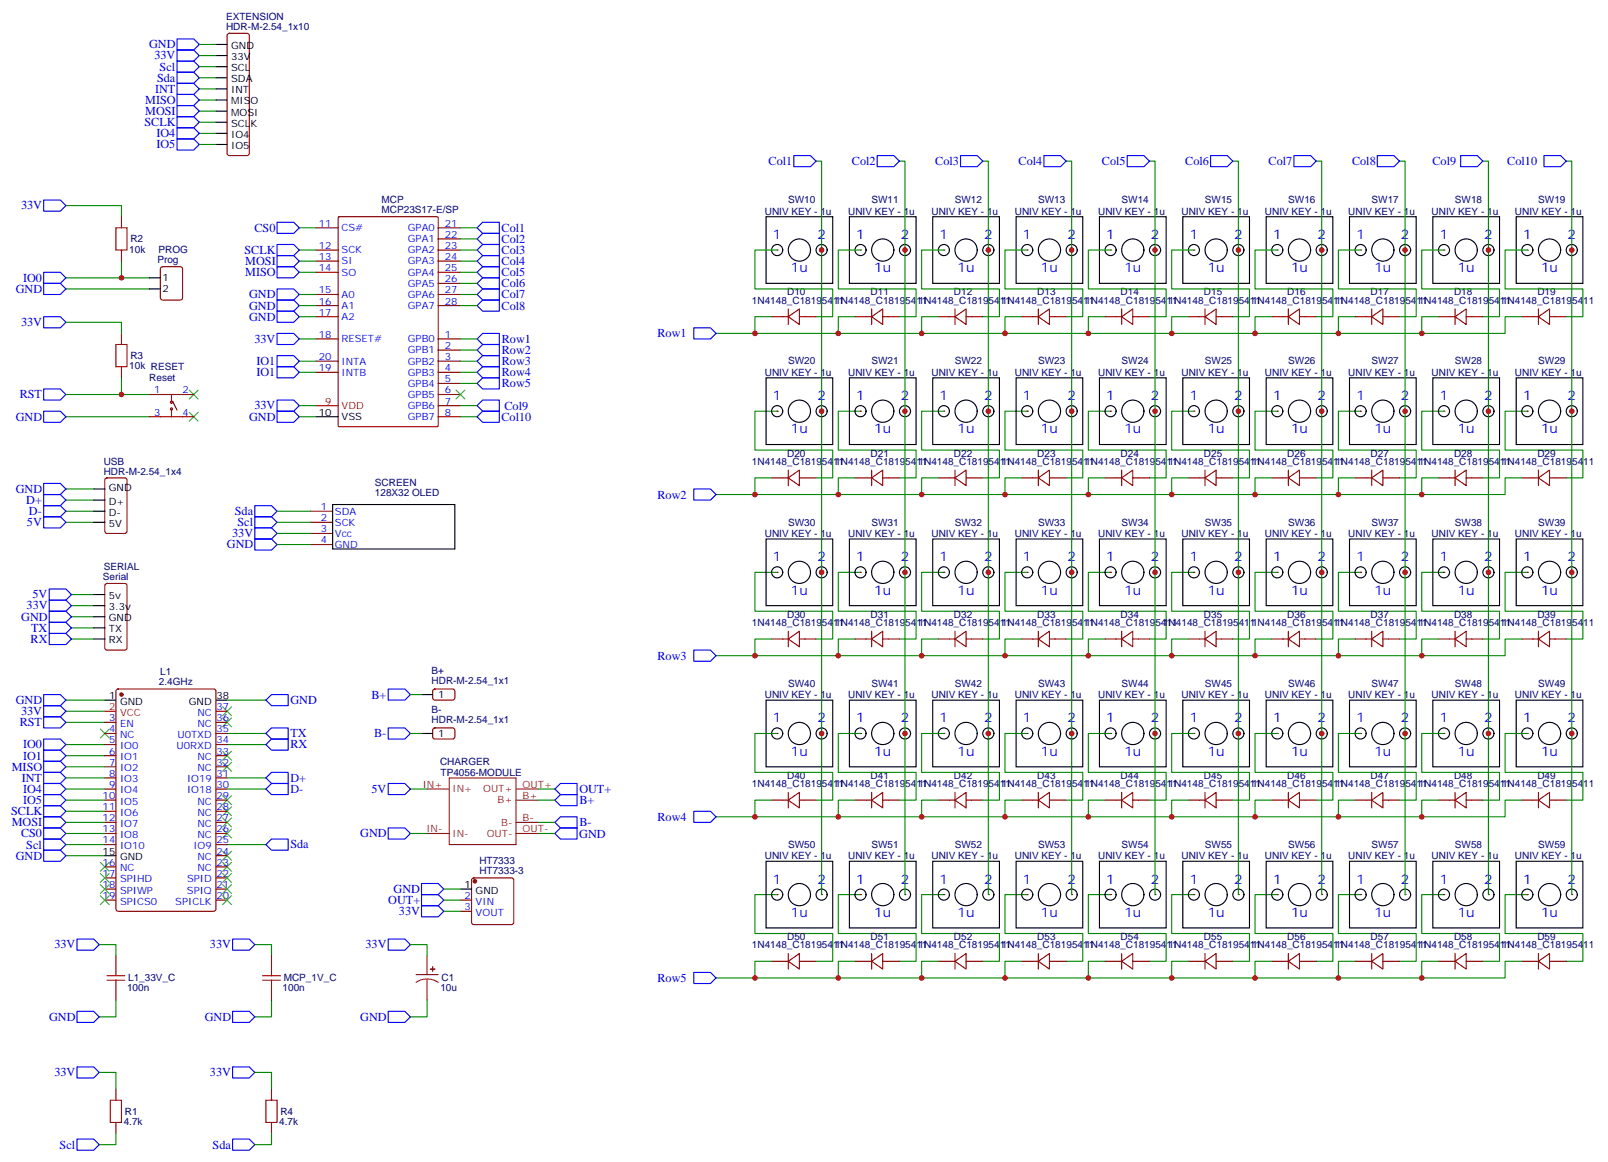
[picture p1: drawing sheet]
<svg xmlns="http://www.w3.org/2000/svg" width="510mm" height="369mm" viewBox="0 0 510 369" stroke-linecap="round" stroke-linejoin="round" font-family="sans-serif">
<defs><g id="words">
<g font-size="4.2" fill="#00f">
<text x="245.4" y="75.8">1</text>
<text x="259.5" y="75.8">2</text>
<text x="271.8" y="75.8">1</text>
<text x="285.9" y="75.8">2</text>
<text x="298.3" y="75.8">1</text>
<text x="312.4" y="75.8">2</text>
<text x="324.7" y="75.8">1</text>
<text x="338.8" y="75.8">2</text>
<text x="351.2" y="75.8">1</text>
<text x="365.3" y="75.8">2</text>
<text x="377.6" y="75.8">1</text>
<text x="391.8" y="75.8">2</text>
<text x="404.1" y="75.8">1</text>
<text x="418.2" y="75.8">2</text>
<text x="430.6" y="75.8">1</text>
<text x="444.7" y="75.8">2</text>
<text x="457" y="75.8">1</text>
<text x="471.1" y="75.8">2</text>
<text x="483.5" y="75.8">1</text>
<text x="497.6" y="75.8">2</text>
<text x="251.1" y="86.4">1u</text>
<text x="277.5" y="86.4">1u</text>
<text x="304" y="86.4">1u</text>
<text x="330.4" y="86.4">1u</text>
<text x="356.9" y="86.4">1u</text>
<text x="383.4" y="86.4">1u</text>
<text x="409.8" y="86.4">1u</text>
<text x="436.3" y="86.4">1u</text>
<text x="462.7" y="86.4">1u</text>
<text x="489.2" y="86.4">1u</text>
<text x="245.4" y="127">1</text>
<text x="259.5" y="127">2</text>
<text x="271.8" y="127">1</text>
<text x="285.9" y="127">2</text>
<text x="298.3" y="127">1</text>
<text x="312.4" y="127">2</text>
<text x="324.7" y="127">1</text>
<text x="338.8" y="127">2</text>
<text x="351.2" y="127">1</text>
<text x="365.3" y="127">2</text>
<text x="377.6" y="127">1</text>
<text x="391.8" y="127">2</text>
<text x="404.1" y="127">1</text>
<text x="418.2" y="127">2</text>
<text x="430.6" y="127">1</text>
<text x="444.7" y="127">2</text>
<text x="457" y="127">1</text>
<text x="471.1" y="127">2</text>
<text x="483.5" y="127">1</text>
<text x="497.6" y="127">2</text>
<text x="251.1" y="137.6">1u</text>
<text x="277.5" y="137.6">1u</text>
<text x="304" y="137.6">1u</text>
<text x="330.4" y="137.6">1u</text>
<text x="356.9" y="137.6">1u</text>
<text x="383.4" y="137.6">1u</text>
<text x="409.8" y="137.6">1u</text>
<text x="436.3" y="137.6">1u</text>
<text x="462.7" y="137.6">1u</text>
<text x="489.2" y="137.6">1u</text>
<text x="245.4" y="178.2">1</text>
<text x="259.5" y="178.2">2</text>
<text x="271.8" y="178.2">1</text>
<text x="285.9" y="178.2">2</text>
<text x="298.3" y="178.2">1</text>
<text x="312.4" y="178.2">2</text>
<text x="324.7" y="178.2">1</text>
<text x="338.8" y="178.2">2</text>
<text x="351.2" y="178.2">1</text>
<text x="365.3" y="178.2">2</text>
<text x="377.6" y="178.2">1</text>
<text x="391.8" y="178.2">2</text>
<text x="404.1" y="178.2">1</text>
<text x="418.2" y="178.2">2</text>
<text x="430.6" y="178.2">1</text>
<text x="444.7" y="178.2">2</text>
<text x="457" y="178.2">1</text>
<text x="471.1" y="178.2">2</text>
<text x="483.5" y="178.2">1</text>
<text x="497.6" y="178.2">2</text>
<text x="251.1" y="188.7">1u</text>
<text x="277.5" y="188.7">1u</text>
<text x="304" y="188.7">1u</text>
<text x="330.4" y="188.7">1u</text>
<text x="356.9" y="188.7">1u</text>
<text x="383.4" y="188.7">1u</text>
<text x="409.8" y="188.7">1u</text>
<text x="436.3" y="188.7">1u</text>
<text x="462.7" y="188.7">1u</text>
<text x="489.2" y="188.7">1u</text>
<text x="245.4" y="229.3">1</text>
<text x="259.5" y="229.3">2</text>
<text x="271.8" y="229.3">1</text>
<text x="285.9" y="229.3">2</text>
<text x="298.3" y="229.3">1</text>
<text x="312.4" y="229.3">2</text>
<text x="324.7" y="229.3">1</text>
<text x="338.8" y="229.3">2</text>
<text x="351.2" y="229.3">1</text>
<text x="365.3" y="229.3">2</text>
<text x="377.6" y="229.3">1</text>
<text x="391.8" y="229.3">2</text>
<text x="404.1" y="229.3">1</text>
<text x="418.2" y="229.3">2</text>
<text x="430.6" y="229.3">1</text>
<text x="444.7" y="229.3">2</text>
<text x="457" y="229.3">1</text>
<text x="471.1" y="229.3">2</text>
<text x="483.5" y="229.3">1</text>
<text x="497.6" y="229.3">2</text>
<text x="251.1" y="239.9">1u</text>
<text x="277.5" y="239.9">1u</text>
<text x="304" y="239.9">1u</text>
<text x="330.4" y="239.9">1u</text>
<text x="356.9" y="239.9">1u</text>
<text x="383.4" y="239.9">1u</text>
<text x="409.8" y="239.9">1u</text>
<text x="436.3" y="239.9">1u</text>
<text x="462.7" y="239.9">1u</text>
<text x="489.2" y="239.9">1u</text>
<text x="245.4" y="280.5">1</text>
<text x="259.5" y="280.5">2</text>
<text x="271.8" y="280.5">1</text>
<text x="285.9" y="280.5">2</text>
<text x="298.3" y="280.5">1</text>
<text x="312.4" y="280.5">2</text>
<text x="324.7" y="280.5">1</text>
<text x="338.8" y="280.5">2</text>
<text x="351.2" y="280.5">1</text>
<text x="365.3" y="280.5">2</text>
<text x="377.6" y="280.5">1</text>
<text x="391.8" y="280.5">2</text>
<text x="404.1" y="280.5">1</text>
<text x="418.2" y="280.5">2</text>
<text x="430.6" y="280.5">1</text>
<text x="444.7" y="280.5">2</text>
<text x="457" y="280.5">1</text>
<text x="471.1" y="280.5">2</text>
<text x="483.5" y="280.5">1</text>
<text x="497.6" y="280.5">2</text>
<text x="251.1" y="291">1u</text>
<text x="277.5" y="291">1u</text>
<text x="304" y="291">1u</text>
<text x="330.4" y="291">1u</text>
<text x="356.9" y="291">1u</text>
<text x="383.4" y="291">1u</text>
<text x="409.8" y="291">1u</text>
<text x="436.3" y="291">1u</text>
<text x="462.7" y="291">1u</text>
<text x="489.2" y="291">1u</text>
</g>
<g font-size="3.9" fill="#00f">
<text x="47.3" y="15.3">GND</text>
<text x="49" y="18.8">33V</text>
<text x="50.7" y="22.4">Scl</text>
<text x="49.2" y="29.5">INT</text>
<text x="49.8" y="25.9">Sda</text>
<text x="46.1" y="33">MISO</text>
<text x="45.9" y="40.1">SCLK</text>
<text x="46.1" y="36.5">MOSI</text>
<text x="49.6" y="47.1">IO5</text>
<text x="49.6" y="43.6">IO4</text>
<text x="244" y="52.4">Col1</text>
<text x="270.4" y="52.4">Col2</text>
<text x="296.9" y="52.4">Col3</text>
<text x="323.3" y="52.4">Col4</text>
<text x="349.8" y="52.4">Col5</text>
<text x="376.3" y="52.4">Col6</text>
<text x="402.7" y="52.4">Col7</text>
<text x="429.2" y="52.4">Col8</text>
<text x="454.7" y="52.5">Col9</text>
<text x="478.5" y="52.4">Col10</text>
<text x="6.7" y="66.5">33V</text>
<text x="80.8" y="73.6">CS0</text>
<text x="159.2" y="77.1">Col2</text>
<text x="159.2" y="73.6">Col1</text>
<text x="77.6" y="80.6">SCLK</text>
<text x="159.2" y="80.6">Col3</text>
<text x="7.3" y="89.4">IO0</text>
<text x="77.8" y="87.7">MISO</text>
<text x="77.8" y="84.2">MOSI</text>
<text x="159.2" y="87.7">Col5</text>
<text x="159.2" y="84.2">Col4</text>
<text x="5" y="92.9">GND</text>
<text x="79.1" y="94.7">GND</text>
<text x="159.2" y="94.7">Col7</text>
<text x="159.2" y="91.2">Col6</text>
<text x="79.1" y="101.8">GND</text>
<text x="79.1" y="98.3">GND</text>
<text x="159.2" y="98.3">Col8</text>
<text x="6.7" y="103.5">33V</text>
<text x="208.7" y="107.1">Row1</text>
<text x="80.8" y="108.8">33V</text>
<text x="159.3" y="108.9">Row1</text>
<text x="159.3" y="112.4">Row2</text>
<text x="81.4" y="115.9">IO1</text>
<text x="81.4" y="119.4">IO1</text>
<text x="159.3" y="115.9">Row3</text>
<text x="159.3" y="119.5">Row4</text>
<text x="159.3" y="123">Row5</text>
<text x="6.3" y="126.4">RST</text>
<text x="80.8" y="130">33V</text>
<text x="160.1" y="130">Col9</text>
<text x="5" y="133.5">GND</text>
<text x="79.1" y="133.5">GND</text>
<text x="159.2" y="133.6">Col10</text>
<text x="5" y="156.4">GND</text>
<text x="8.3" y="160">D+</text>
<text x="208.7" y="158.3">Row2</text>
<text x="8.6" y="167">5V</text>
<text x="9.2" y="163.5">D-</text>
<text x="74.5" y="163.5">Sda</text>
<text x="75.4" y="167.1">Scl</text>
<text x="73.7" y="170.5">33V</text>
<text x="72" y="174.1">GND</text>
<text x="10.3" y="189.9">5V</text>
<text x="6.8" y="197">GND</text>
<text x="8.4" y="193.5">33V</text>
<text x="9.9" y="200.5">TX</text>
<text x="9.7" y="204.1">RX</text>
<text x="208.7" y="209.4">Row3</text>
<text x="117.9" y="221.8">B+</text>
<text x="5" y="223.5">GND</text>
<text x="6.7" y="227">33V</text>
<text x="92.2" y="223.5">GND</text>
<text x="6.3" y="230.5">RST</text>
<text x="7.3" y="237.6">IO0</text>
<text x="92.2" y="234">TX</text>
<text x="92.2" y="237.6">RX</text>
<text x="118.8" y="234.1">B-</text>
<text x="3.7" y="244.7">MISO</text>
<text x="7.3" y="241.1">IO1</text>
<text x="6.9" y="248.2">INT</text>
<text x="7.3" y="251.7">IO4</text>
<text x="92.2" y="248.2">D+</text>
<text x="92.2" y="251.7">D-</text>
<text x="117.9" y="251.7">5V</text>
<text x="183.9" y="251.7">OUT+</text>
<text x="7.3" y="255.3">IO5</text>
<text x="183.9" y="255.3">B+</text>
<text x="3.5" y="258.8">SCLK</text>
<text x="3.7" y="262.3">MOSI</text>
<text x="183.9" y="262.3">B-</text>
<text x="208.7" y="260.6">Row4</text>
<text x="6.7" y="265.9">CS0</text>
<text x="8.3" y="269.4">Scl</text>
<text x="92.2" y="269.3">Sda</text>
<text x="114.4" y="265.8">GND</text>
<text x="183.9" y="266">GND</text>
<text x="5" y="272.8">GND</text>
<text x="123.2" y="287">OUT+</text>
<text x="125" y="283.4">GND</text>
<text x="126.6" y="290.5">33V</text>
<text x="17.3" y="301.1">33V</text>
<text x="66.7" y="301.1">33V</text>
<text x="116" y="301.1">33V</text>
<text x="208.7" y="311.7">Row5</text>
<text x="15.6" y="324">GND</text>
<text x="65" y="324">GND</text>
<text x="114.4" y="324">GND</text>
<text x="17.3" y="341.6">33V</text>
<text x="66.7" y="341.6">33V</text>
<text x="18.9" y="364.6">Scl</text>
<text x="67.5" y="364.6">Sda</text>
</g>
<g font-size="3.2" fill="#000080">
<text x="71.7" y="9.5">HDR-M-2.54_1x10</text>
<text x="71.7" y="6.4">EXTENSION</text>
<text x="121.1" y="64.4">MCP</text>
<text x="250.2" y="64.5">SW10</text>
<text x="276.6" y="64.5">SW11</text>
<text x="303.1" y="64.5">SW12</text>
<text x="329.6" y="64.5">SW13</text>
<text x="356" y="64.5">SW14</text>
<text x="382.5" y="64.5">SW15</text>
<text x="408.9" y="64.5">SW16</text>
<text x="435.4" y="64.5">SW17</text>
<text x="461.9" y="64.5">SW18</text>
<text x="488.3" y="64.5">SW19</text>
<text x="121.1" y="67.6">MCP23S17-E/SP</text>
<text x="242.8" y="68.2">UNIV KEY - 1u</text>
<text x="269.2" y="68.2">UNIV KEY - 1u</text>
<text x="295.7" y="68.2">UNIV KEY - 1u</text>
<text x="322.1" y="68.2">UNIV KEY - 1u</text>
<text x="348.6" y="68.2">UNIV KEY - 1u</text>
<text x="375.1" y="68.2">UNIV KEY - 1u</text>
<text x="401.5" y="68.2">UNIV KEY - 1u</text>
<text x="428" y="68.2">UNIV KEY - 1u</text>
<text x="454.4" y="68.2">UNIV KEY - 1u</text>
<text x="480.9" y="68.2">UNIV KEY - 1u</text>
<text x="41.4" y="76.9">R2</text>
<text x="41" y="80.2">10k</text>
<text x="50" y="83.6">Prog</text>
<text x="50.3" y="80.4">PROG</text>
<text x="249.9" y="93.8">D10</text>
<text x="276.3" y="93.8">D11</text>
<text x="302.8" y="93.8">D12</text>
<text x="329.3" y="93.8">D13</text>
<text x="355.7" y="93.8">D14</text>
<text x="382.2" y="93.8">D15</text>
<text x="408.6" y="93.8">D16</text>
<text x="435.1" y="93.8">D17</text>
<text x="461.6" y="93.8">D18</text>
<text x="488" y="93.8">D19</text>
<text x="238.7" y="96.4">1N4148_C18195411</text>
<text x="265.1" y="96.4">1N4148_C18195411</text>
<text x="291.6" y="96.4">1N4148_C18195411</text>
<text x="318.1" y="96.4">1N4148_C18195411</text>
<text x="344.5" y="96.4">1N4148_C18195411</text>
<text x="371" y="96.4">1N4148_C18195411</text>
<text x="397.4" y="96.4">1N4148_C18195411</text>
<text x="423.9" y="96.4">1N4148_C18195411</text>
<text x="450.3" y="96.4">1N4148_C18195411</text>
<text x="476.8" y="96.4">1N4148_C18195411</text>
<text x="41.4" y="114">R3</text>
<text x="41" y="117.2">10k RESET</text>
<text x="242.8" y="119.3">UNIV KEY - 1u</text>
<text x="250.2" y="115.7">SW20</text>
<text x="269.2" y="119.3">UNIV KEY - 1u</text>
<text x="276.6" y="115.7">SW21</text>
<text x="295.7" y="119.3">UNIV KEY - 1u</text>
<text x="303.1" y="115.7">SW22</text>
<text x="322.1" y="119.3">UNIV KEY - 1u</text>
<text x="329.6" y="115.7">SW23</text>
<text x="348.6" y="119.3">UNIV KEY - 1u</text>
<text x="356" y="115.7">SW24</text>
<text x="375.1" y="119.3">UNIV KEY - 1u</text>
<text x="382.5" y="115.7">SW25</text>
<text x="401.5" y="119.3">UNIV KEY - 1u</text>
<text x="408.9" y="115.7">SW26</text>
<text x="428" y="119.3">UNIV KEY - 1u</text>
<text x="435.4" y="115.7">SW27</text>
<text x="454.4" y="119.3">UNIV KEY - 1u</text>
<text x="461.9" y="115.7">SW28</text>
<text x="480.9" y="119.3">UNIV KEY - 1u</text>
<text x="488.3" y="115.7">SW29</text>
<text x="47.4" y="121.1">Reset</text>
<text x="32.9" y="147.5">USB</text>
<text x="238.7" y="147.5">1N4148_C18195411</text>
<text x="249.9" y="144.9">D20</text>
<text x="265.1" y="147.5">1N4148_C18195411</text>
<text x="276.3" y="144.9">D21</text>
<text x="291.6" y="147.5">1N4148_C18195411</text>
<text x="302.8" y="144.9">D22</text>
<text x="318.1" y="147.5">1N4148_C18195411</text>
<text x="329.3" y="144.9">D23</text>
<text x="344.5" y="147.5">1N4148_C18195411</text>
<text x="355.7" y="144.9">D24</text>
<text x="371" y="147.5">1N4148_C18195411</text>
<text x="382.2" y="144.9">D25</text>
<text x="397.4" y="147.5">1N4148_C18195411</text>
<text x="408.6" y="144.9">D26</text>
<text x="423.9" y="147.5">1N4148_C18195411</text>
<text x="435.1" y="144.9">D27</text>
<text x="450.3" y="147.5">1N4148_C18195411</text>
<text x="461.6" y="144.9">D28</text>
<text x="476.8" y="147.5">1N4148_C18195411</text>
<text x="488" y="144.9">D29</text>
<text x="32.9" y="150.6">HDR-M-2.54_1x4</text>
<text x="119" y="154.4">SCREEN</text>
<text x="119" y="157.6">128X32 OLED</text>
<text x="250.2" y="166.8">SW30</text>
<text x="276.6" y="166.8">SW31</text>
<text x="303.1" y="166.8">SW32</text>
<text x="329.6" y="166.8">SW33</text>
<text x="356" y="166.8">SW34</text>
<text x="382.5" y="166.8">SW35</text>
<text x="408.9" y="166.8">SW36</text>
<text x="435.4" y="166.8">SW37</text>
<text x="461.9" y="166.8">SW38</text>
<text x="488.3" y="166.8">SW39</text>
<text x="242.8" y="170.5">UNIV KEY - 1u</text>
<text x="269.2" y="170.5">UNIV KEY - 1u</text>
<text x="295.7" y="170.5">UNIV KEY - 1u</text>
<text x="322.1" y="170.5">UNIV KEY - 1u</text>
<text x="348.6" y="170.5">UNIV KEY - 1u</text>
<text x="375.1" y="170.5">UNIV KEY - 1u</text>
<text x="401.5" y="170.5">UNIV KEY - 1u</text>
<text x="428" y="170.5">UNIV KEY - 1u</text>
<text x="454.4" y="170.5">UNIV KEY - 1u</text>
<text x="480.9" y="170.5">UNIV KEY - 1u</text>
<text x="32.7" y="184.1">Serial</text>
<text x="32.9" y="180.9">SERIAL</text>
<text x="249.9" y="196.1">D30</text>
<text x="276.3" y="196.1">D31</text>
<text x="302.8" y="196.1">D32</text>
<text x="329.3" y="196.1">D33</text>
<text x="355.7" y="196.1">D34</text>
<text x="382.2" y="196.1">D35</text>
<text x="408.6" y="196.1">D36</text>
<text x="435.1" y="196.1">D37</text>
<text x="461.6" y="196.1">D38</text>
<text x="488" y="196.1">D39</text>
<text x="238.7" y="198.7">1N4148_C18195411</text>
<text x="265.1" y="198.7">1N4148_C18195411</text>
<text x="291.6" y="198.7">1N4148_C18195411</text>
<text x="318.1" y="198.7">1N4148_C18195411</text>
<text x="344.5" y="198.7">1N4148_C18195411</text>
<text x="369.2" y="198.7">1N4148_C181954111N4148_C18195411</text>
<text x="423.9" y="198.7">1N4148_C18195411</text>
<text x="450.3" y="198.7">1N4148_C18195411</text>
<text x="476.8" y="198.7">1N4148_C18195411</text>
<text x="50.8" y="214.3">L1</text>
<text x="137" y="214">B+</text>
<text x="50.5" y="217.5">2.4GHz</text>
<text x="137" y="217.1">HDR-M-2.54_1x1</text>
<text x="242.8" y="221.6">UNIV KEY - 1u</text>
<text x="250.2" y="218">SW40</text>
<text x="269.2" y="221.6">UNIV KEY - 1u</text>
<text x="276.6" y="218">SW41</text>
<text x="295.7" y="221.6">UNIV KEY - 1u</text>
<text x="303.1" y="218">SW42</text>
<text x="322.1" y="221.6">UNIV KEY - 1u</text>
<text x="329.6" y="218">SW43</text>
<text x="348.6" y="221.6">UNIV KEY - 1u</text>
<text x="356" y="218">SW44</text>
<text x="375.1" y="221.6">UNIV KEY - 1u</text>
<text x="382.5" y="218">SW45</text>
<text x="401.5" y="221.6">UNIV KEY - 1u</text>
<text x="408.9" y="218">SW46</text>
<text x="428" y="221.6">UNIV KEY - 1u</text>
<text x="435.4" y="218">SW47</text>
<text x="454.4" y="221.6">UNIV KEY - 1u</text>
<text x="461.9" y="218">SW48</text>
<text x="480.9" y="221.6">UNIV KEY - 1u</text>
<text x="488.3" y="218">SW49</text>
<text x="137" y="226.3">B-</text>
<text x="137" y="229.5">HDR-M-2.54_1x1</text>
<text x="139.7" y="242.8">CHARGER</text>
<text x="139.9" y="246.4">TP4056-MODULE</text>
<text x="238.7" y="249.8">1N4148_C18195411</text>
<text x="249.9" y="247.2">D40</text>
<text x="265.1" y="249.8">1N4148_C18195411</text>
<text x="276.3" y="247.2">D41</text>
<text x="291.6" y="249.8">1N4148_C18195411</text>
<text x="302.8" y="247.2">D42</text>
<text x="318.1" y="249.8">1N4148_C18195411</text>
<text x="329.3" y="247.2">D43</text>
<text x="344.5" y="249.8">1N4148_C18195411</text>
<text x="355.7" y="247.2">D44</text>
<text x="371" y="249.8">1N4148_C18195411</text>
<text x="382.2" y="247.2">D45</text>
<text x="397.4" y="249.8">1N4148_C18195411</text>
<text x="408.6" y="247.2">D46</text>
<text x="423.9" y="249.8">1N4148_C18195411</text>
<text x="435.1" y="247.2">D47</text>
<text x="450.3" y="249.8">1N4148_C18195411</text>
<text x="461.6" y="247.2">D48</text>
<text x="476.8" y="249.8">1N4148_C18195411</text>
<text x="488" y="247.2">D49</text>
<text x="250.2" y="269.1">SW50</text>
<text x="276.6" y="269.1">SW51</text>
<text x="303.1" y="269.1">SW52</text>
<text x="329.6" y="269.1">SW53</text>
<text x="356" y="269.1">SW54</text>
<text x="382.5" y="269.1">SW55</text>
<text x="408.9" y="269.1">SW56</text>
<text x="435.4" y="269.1">SW57</text>
<text x="461.9" y="269.1">SW58</text>
<text x="488.3" y="269.1">SW59</text>
<text x="152.2" y="274.4">HT7333</text>
<text x="242.8" y="272.8">UNIV KEY - 1u</text>
<text x="269.2" y="272.8">UNIV KEY - 1u</text>
<text x="295.7" y="272.8">UNIV KEY - 1u</text>
<text x="322.1" y="272.8">UNIV KEY - 1u</text>
<text x="348.6" y="272.8">UNIV KEY - 1u</text>
<text x="375.1" y="272.8">UNIV KEY - 1u</text>
<text x="401.5" y="272.8">UNIV KEY - 1u</text>
<text x="428" y="272.8">UNIV KEY - 1u</text>
<text x="454.4" y="272.8">UNIV KEY - 1u</text>
<text x="480.9" y="272.8">UNIV KEY - 1u</text>
<text x="152.2" y="277.5">HT7333-3</text>
<text x="249.9" y="298.4">D50</text>
<text x="276.3" y="298.4">D51</text>
<text x="302.8" y="298.4">D52</text>
<text x="329.3" y="298.4">D53</text>
<text x="355.7" y="298.4">D54</text>
<text x="382.2" y="298.4">D55</text>
<text x="408.6" y="298.4">D56</text>
<text x="435.1" y="298.4">D57</text>
<text x="461.6" y="298.4">D58</text>
<text x="488" y="298.4">D59</text>
<text x="238.7" y="301">1N4148_C18195411</text>
<text x="265.1" y="301">1N4148_C18195411</text>
<text x="291.6" y="301">1N4148_C18195411</text>
<text x="318.1" y="301">1N4148_C18195411</text>
<text x="344.5" y="301">1N4148_C18195411</text>
<text x="371" y="301">1N4148_C18195411</text>
<text x="397.4" y="301">1N4148_C18195411</text>
<text x="423.9" y="301">1N4148_C18195411</text>
<text x="450.3" y="301">1N4148_C18195411</text>
<text x="476.8" y="301">1N4148_C18195411</text>
<text x="40.7" y="311.5">L1_33V_C</text>
<text x="90.1" y="311.5">MCP_1V_C</text>
<text x="140.2" y="311.5">C1</text>
<text x="40.3" y="314.7">100n</text>
<text x="89.7" y="314.7">100n</text>
<text x="139.8" y="314.7">10u</text>
<text x="39.6" y="353.9">R1</text>
<text x="89" y="353.9">R4</text>
<text x="39.3" y="357.1">4.7k</text>
<text x="88.7" y="357.1">4.7k</text>
</g>
<g font-size="3.2">
<text x="73.4" y="15.5">GND</text>
<text x="73.4" y="19.1">33V</text>
<text x="73.4" y="22.6">SCL</text>
<text x="73.4" y="26.1">SDA</text>
<text x="73.4" y="29.6">INT</text>
<text x="73.4" y="33.2">MISO</text>
<text x="73.4" y="36.7">MOSI</text>
<text x="73.4" y="40.2">SCLK</text>
<text x="73.4" y="43.7">IO4</text>
<text x="73.4" y="47.3">IO5</text>
<text x="51.6" y="89.3">1</text>
<text x="51.6" y="92.8">2</text>
<text x="101.2" y="131.9">10</text>
<text x="108.4" y="133.3">VSS</text>
<text x="34.6" y="155.9">GND</text>
<text x="34.6" y="160.2">D+</text>
<text x="34.6" y="163.7">D-</text>
<text x="34.6" y="167.2">5V</text>
<text x="34.6" y="190.1">5v</text>
<text x="34.6" y="193.7">3.3v</text>
<text x="34.6" y="197.2">GND</text>
<text x="34.6" y="200.7">TX</text>
<text x="34.6" y="204.3">RX</text>
<text x="34.6" y="221.9">1</text>
<text x="68.7" y="221.9">38</text>
<text x="139.1" y="221.5">1</text>
<text x="38.1" y="223.7">GND</text>
<text x="60" y="223.7">GND</text>
<text x="139.1" y="233.9">1</text>
<text x="32.6" y="271.3">15</text>
<text x="38.1" y="273">GND</text>
<text x="147.5" y="281.9">1</text>
<text x="151" y="283.6">GND</text>
</g>
<g font-size="3.2" fill="#00f">
<text x="101.2" y="72">11</text>
<text x="141.2" y="72">21</text>
<text x="108.4" y="73.4">CS#</text>
<text x="129.5" y="73.4">GPA0</text>
<text x="129.5" y="76.9">GPA1</text>
<text x="141.2" y="75.5">22</text>
<text x="101.2" y="79">12</text>
<text x="101.2" y="82.6">13</text>
<text x="108.4" y="80.4">SCK</text>
<text x="108.4" y="84">SI</text>
<text x="129.5" y="80.4">GPA2</text>
<text x="129.5" y="84">GPA3</text>
<text x="141.2" y="79">23</text>
<text x="141.2" y="82.6">24</text>
<text x="101.2" y="86.1">14</text>
<text x="108.4" y="87.5">SO</text>
<text x="129.5" y="87.5">GPA4</text>
<text x="141.2" y="86.1">25</text>
<text x="141.2" y="89.6">26</text>
<text x="101.2" y="93.1">15</text>
<text x="108.4" y="94.5">A0</text>
<text x="129.5" y="91">GPA5</text>
<text x="129.5" y="94.5">GPA6</text>
<text x="141.2" y="93.1">27</text>
<text x="101.2" y="96.7">16</text>
<text x="101.2" y="100.2">17</text>
<text x="108.4" y="98.1">A1</text>
<text x="108.4" y="101.6">A2</text>
<text x="129.5" y="98.1">GPA7</text>
<text x="141.2" y="96.7">28</text>
<text x="101.2" y="107.2">18</text>
<text x="141.2" y="107.2">1</text>
<text x="108.4" y="108.7">RESET#</text>
<text x="129.5" y="108.7">GPB0</text>
<text x="129.5" y="112.2">GPB1</text>
<text x="141.2" y="110.8">2</text>
<text x="101.2" y="117.8">19</text>
<text x="101.2" y="114.3">20</text>
<text x="108.4" y="119.2">INTB</text>
<text x="108.4" y="115.7">INTA</text>
<text x="129.5" y="115.7">GPB2</text>
<text x="129.5" y="119.2">GPB3</text>
<text x="141.2" y="114.3">3</text>
<text x="141.2" y="117.8">4</text>
<text x="48.9" y="124.9">1</text>
<text x="58" y="124.9">2</text>
<text x="129.5" y="122.8">GPB4</text>
<text x="141.2" y="121.4">5</text>
<text x="141.2" y="124.9">6</text>
<text x="48.9" y="131.9">3</text>
<text x="58" y="131.9">4</text>
<text x="129.5" y="126.3">GPB5</text>
<text x="129.5" y="129.8">GPB6</text>
<text x="141.2" y="128.4">7</text>
<text x="141.2" y="131.9">8</text>
<text x="129.5" y="133.3">GPB7</text>
<text x="101.8" y="161.9">1</text>
<text x="101.8" y="165.5">2</text>
<text x="106.3" y="163.3">SDA</text>
<text x="106.3" y="166.9">SCK</text>
<text x="101.8" y="169">3</text>
<text x="101.8" y="172.5">4</text>
<text x="106.3" y="170.4">Vcc</text>
<text x="106.3" y="173.9">GND</text>
<text x="62.6" y="227.2">NC</text>
<text x="68.7" y="225.4">37</text>
<text x="34.6" y="229">3</text>
<text x="34.6" y="232.5">4</text>
<text x="38.1" y="230.7">EN</text>
<text x="62.6" y="230.7">NC</text>
<text x="68.7" y="232.5">35</text>
<text x="68.7" y="229">36</text>
<text x="34.6" y="236">5</text>
<text x="34.6" y="239.5">6</text>
<text x="38.1" y="234.2">NC</text>
<text x="38.1" y="237.8">IO0</text>
<text x="56.1" y="237.8">U0RXD</text>
<text x="56.3" y="234.2">U0TXD</text>
<text x="68.7" y="239.5">33</text>
<text x="68.7" y="236">34</text>
<text x="34.6" y="243.1">7</text>
<text x="38.1" y="241.3">IO1</text>
<text x="38.1" y="244.8">IO2</text>
<text x="62.6" y="244.8">NC</text>
<text x="62.6" y="241.3">NC</text>
<text x="68.7" y="243.1">32</text>
<text x="34.6" y="246.6">8</text>
<text x="34.6" y="250.1">9</text>
<text x="38.1" y="248.4">IO3</text>
<text x="38.1" y="251.9">IO4</text>
<text x="59.4" y="251.9">IO18</text>
<text x="59.4" y="248.4">IO19</text>
<text x="68.7" y="250.1">30</text>
<text x="68.7" y="246.6">31</text>
<text x="32.6" y="253.6">10</text>
<text x="32.6" y="257.2">11</text>
<text x="38.1" y="255.4">IO5</text>
<text x="62.6" y="255.4">NC</text>
<text x="68.7" y="257.2">28</text>
<text x="68.7" y="253.6">29</text>
<text x="32.6" y="260.7">12</text>
<text x="38.1" y="258.9">IO6</text>
<text x="38.1" y="262.5">IO7</text>
<text x="62.6" y="262.5">NC</text>
<text x="62.6" y="258.9">NC</text>
<text x="68.7" y="260.7">27</text>
<text x="32.6" y="264.2">13</text>
<text x="32.6" y="267.8">14</text>
<text x="38.1" y="266">IO8</text>
<text x="38.1" y="269.5">IO10</text>
<text x="61.4" y="269.5">IO9</text>
<text x="62.6" y="266">NC</text>
<text x="68.7" y="267.8">25</text>
<text x="68.7" y="264.2">26</text>
<text x="32.6" y="274.8">16</text>
<text x="62.6" y="273">NC</text>
<text x="68.7" y="274.8">23</text>
<text x="68.7" y="271.3">24</text>
<text x="32.6" y="278.3">17</text>
<text x="32.6" y="281.9">18</text>
<text x="38.1" y="276.6">NC</text>
<text x="38.1" y="280.1">SPIHD</text>
<text x="59.4" y="280.1">SPID</text>
<text x="62.6" y="276.6">NC</text>
<text x="68.7" y="281.9">21</text>
<text x="68.7" y="278.3">22</text>
<text x="32.6" y="285.4">19</text>
<text x="38.1" y="283.6">SPIWP</text>
<text x="38.1" y="287.2">SPICS0</text>
<text x="55.6" y="287.2">SPICLK</text>
<text x="59.3" y="283.6">SPIQ</text>
<text x="68.7" y="285.4">20</text>
<text x="147.5" y="285.4">2</text>
<text x="151" y="287.2">VIN</text>
<text x="147.5" y="288.9">3</text>
<text x="151" y="290.7">VOUT</text>
</g>
<g font-size="3.2" fill="#f00">
<text x="103.2" y="128.4">9</text>
<text x="108.4" y="129.8">VDD</text>
<text x="34.6" y="225.4">2</text>
<text x="38.1" y="227.2">VCC</text>
</g>
<g font-size="3.2" fill="#8d2323">
<text x="134.2" y="250.1">IN+</text>
<text x="143.7" y="251.5">IN+</text>
<text x="153.4" y="251.5">OUT+</text>
<text x="165.9" y="250.1">OUT+</text>
<text x="158" y="255.1">B+</text>
<text x="165.9" y="253.6">B+</text>
<text x="159.1" y="262.1">B-</text>
<text x="165.9" y="260.7">B-</text>
<text x="135.4" y="264.2">IN-</text>
<text x="143.7" y="265.6">IN-</text>
<text x="154.5" y="265.6">OUT-</text>
<text x="165.9" y="264.2">OUT-</text>
</g>
</g></defs>
<g fill="none" stroke="#3c3" stroke-width=".35">
<path d="M60.1 123.8l2.8 2.8M60.1 130.9l2.8 2.8M62.9 123.8l-2.8 2.8M62.9 130.9l-2.8 2.8M31.9 231.4l2.8 2.8M34.7 231.4l-2.8 2.8M70.7 224.4l2.8 2.8M70.7 227.9l2.8 2.8M70.7 238.5l2.8 2.8M73.5 224.4l-2.8 2.8M73.5 227.9l-2.8 2.8M73.5 238.5l-2.8 2.8"/>
<path d="M70.7 242l2.8 2.8M70.7 252.6l2.8 2.8M70.7 256.1l2.8 2.8M70.7 259.6l2.8 2.9M73.5 242l-2.8 2.8M73.5 252.6l-2.8 2.8M73.5 256.1l-2.8 2.8M73.5 259.6l-2.8 2.9M31.9 273.8l2.8 2.8M34.7 273.8l-2.8 2.8M70.7 263.2l2.8 2.8M70.7 270.2l2.8 2.8"/>
<path d="M70.7 273.8l2.8 2.8M73.5 263.2l-2.8 2.8M73.5 270.2l-2.8 2.8M73.5 273.8l-2.8 2.8"/>
</g>
<g fill="none" stroke="#008700" stroke-width=".35">
<path d="M20.9 65.3h17.7v3.5M20.9 88.2h17.7M20.9 91.7h26.5M38.6 82.9v5.3h8.8M20.9 102.3h17.7v3.5M38.6 119.9v5.3h8.8M20.9 132.3h26.5M20.9 125.2h17.7M20.9 155.2h8.8M20.9 158.7h8.8M20.9 165.8h8.8M20.9 162.3h8.8"/>
<path d="M22.7 199.3h7M22.7 188.7h7M22.7 192.3h7M22.7 195.8h7M22.7 202.8h7M20.9 239.9h12.4M20.9 229.3h12.4M20.9 225.8h12.4M20.9 222.2h12.4M20.9 236.4h12.4M72.1 222.2h12.3M72.1 236.4h12.3"/>
<path d="M72.1 232.8h12.3M72.1 250.5h12.3M72.1 246.9h12.3M20.9 268.1h12.4M20.9 271.6h12.4M72.1 268.1h12.3"/>
</g>
<g fill="none" stroke="#00f" stroke-width=".35">
<path d="M13.9 63.5h5.3l1.7 1.8-1.7 1.7h-5.3zM13.9 86.4h5.3l1.7 1.8-1.7 1.8h-5.3zM13.9 90h5.3l1.7 1.7-1.7 1.8h-5.3zM13.9 100.5h5.3l1.7 1.8-1.7 1.8h-5.3zM13.9 130.5h5.3l1.7 1.8-1.7 1.8h-5.3zM13.9 123.5h5.3l1.7 1.7-1.7 1.8h-5.3zM13.9 153.5h5.3l1.7 1.7-1.7 1.8h-5.3zM13.9 157h5.3l1.7 1.7-1.7 1.8h-5.3zM13.9 164h5.3l1.7 1.8-1.7 1.8h-5.3zM13.9 160.5h5.3l1.7 1.8-1.7 1.7h-5.3zM15.6 197.6h5.3l1.8 1.7-1.8 1.8h-5.3zM15.6 194h5.3l1.8 1.8-1.8 1.8h-5.3z"/>
<path d="M15.6 187h5.3l1.8 1.7-1.8 1.8h-5.3zM15.6 190.5h5.3l1.8 1.8-1.8 1.7h-5.3zM15.6 201.1h5.3l1.8 1.7-1.8 1.8h-5.3zM13.9 238.1h5.3l1.7 1.8-1.7 1.8h-5.3zM13.9 227.5h5.3l1.7 1.8-1.7 1.8h-5.3zM13.9 224h5.3l1.7 1.8-1.7 1.7h-5.3zM13.9 220.5h5.3l1.7 1.7-1.7 1.8h-5.3zM13.9 234.6h5.3l1.7 1.8-1.7 1.7h-5.3zM86.2 220.5h5.3v3.5h-5.3l-1.8-1.8zM86.2 234.6h5.3v3.5h-5.3l-1.8-1.7zM86.2 231.1h5.3v3.5h-5.3l-1.8-1.8zM86.2 248.7h5.3v3.5h-5.3l-1.8-1.7z"/>
<path d="M86.2 245.2h5.3v3.5h-5.3l-1.8-1.8zM13.9 266.3h5.3l1.7 1.8-1.7 1.8h-5.3zM13.9 269.9h5.3l1.7 1.7-1.7 1.8h-5.3zM86.2 266.3h5.3v3.6h-5.3l-1.8-1.8z"/>
</g>
<path d="M36.8 72.3h3.5v7.1h-3.5zM36.8 109.4h3.5v7h-3.5z" fill="none" stroke="#a10000" stroke-width=".35"/>
<g fill="none" stroke="#870000" stroke-width=".35">
<path d="M38.6 68.8v3.5M38.6 79.4v3.5M51.1 84.9l.5-.2h5.7l.6 .4 .1 9.4-.5 .7h-5.9l-.6-.4-.1-9.4zM250.2 98.1v4.9M38.6 105.8v3.6M38.6 116.4v3.5M244.9 100.5h5.3M250.2 100.5l3.6-2.4v4.9zM253.8 100.5h5.2M47.4 132.3h14.1M47.4 125.2h14.1M54.4 125.2v2.5"/>
<path d="M54.4 129.8v2.5M54.8 127.4l1.4 2.8M33.5 185.4l.5-.2h5.6l.7 .4v20.1l-.4 .6-5.9 .1-.7-.5v-20zM37 218.9l.5-.2h30.3l.7 .5v69.4l-.4 .6-30.6 .1-.6-.5-.1-69.4zM33.3 229.3h3.5M33.3 232.8h3.5M33.3 236.4h3.5M33.3 239.9h3.5M68.5 229.3h3.6M68.5 232.8h3.6M68.5 236.4h3.6M68.5 239.9h3.6"/>
<path d="M68.5 225.8h3.6M33.3 243.4h3.5M33.3 246.9h3.5M33.3 250.5h3.5M33.3 254h3.5M33.3 257.5h3.5M68.5 243.4h3.6M68.5 246.9h3.6M68.5 250.5h3.6M68.5 254h3.6M68.5 257.5h3.6M33.3 261.1h3.5"/>
<path d="M33.3 264.6h3.5M33.3 268.1h3.5M33.3 275.2h3.5M33.3 278.7h3.5M68.5 261.1h3.6M68.5 264.6h3.6M68.5 268.1h3.6M68.5 275.2h3.6M68.5 278.7h3.6M68.5 271.6h3.6M33.3 282.2h3.5M33.3 285.7h3.5"/>
<path d="M68.5 282.2h3.6M68.5 285.7h3.6"/>
<circle cx="54.4" cy="129.8" r=".35"/>
<circle cx="54.4" cy="127.7" r=".35"/>
</g>
<path d="M47.4 88.2h3.5M47.4 91.7h3.5M29.7 188.7h3.6M29.7 192.3h3.6M29.7 195.8h3.6M29.7 199.3h3.6M29.7 202.8h3.6M33.3 222.2h3.5M68.5 222.2h3.6M33.3 271.6h3.5" fill="none" stroke="#000" stroke-width=".35"/>
<circle cx="38.6" cy="220.5" r=".53" fill="#870000" stroke="#870000" stroke-width=".35"/>
<path d="M33.3 225.8h3.5" fill="none" stroke="#f00" stroke-width=".35"/>
<g fill="#870000">
<circle cx="246.7" cy="79.4" r=".18"/>
<circle cx="260.8" cy="79.4" r=".18"/>
</g>
<g fill="none" stroke="#000" stroke-width=".35">
<path d="M243.2 68.8h21.1v21.2h-21.1z"/>
<circle cx="246.7" cy="79.4" r="1.76"/>
<circle cx="253.8" cy="79.4" r="3.5"/>
<circle cx="260.8" cy="79.4" r="1.76"/>
</g>
<g fill="#870000">
<circle cx="273.2" cy="79.4" r=".18"/>
<circle cx="287.3" cy="79.4" r=".18"/>
</g>
<g fill="none" stroke="#000" stroke-width=".35">
<path d="M269.6 68.8h21.2v21.2h-21.2z"/>
<circle cx="273.2" cy="79.4" r="1.76"/>
<circle cx="280.2" cy="79.4" r="3.5"/>
<circle cx="287.3" cy="79.4" r="1.76"/>
</g>
<g fill="#870000">
<circle cx="379" cy="79.4" r=".18"/>
<circle cx="393.1" cy="79.4" r=".18"/>
</g>
<g fill="none" stroke="#000" stroke-width=".35">
<path d="M375.5 68.8h21.1v21.2h-21.1z"/>
<circle cx="379" cy="79.4" r="1.76"/>
<circle cx="386" cy="79.4" r="3.5"/>
<circle cx="393.1" cy="79.4" r="1.76"/>
</g>
<g fill="#870000">
<circle cx="299.6" cy="79.4" r=".18"/>
<circle cx="313.7" cy="79.4" r=".18"/>
</g>
<g fill="none" stroke="#000" stroke-width=".35">
<path d="M296.1 68.8h21.2v21.2h-21.2z"/>
<circle cx="299.6" cy="79.4" r="1.76"/>
<circle cx="306.7" cy="79.4" r="3.5"/>
<circle cx="313.7" cy="79.4" r="1.76"/>
</g>
<g fill="#870000">
<circle cx="326.1" cy="79.4" r=".18"/>
<circle cx="340.2" cy="79.4" r=".18"/>
</g>
<g fill="none" stroke="#000" stroke-width=".35">
<path d="M322.5 68.8h21.2v21.2h-21.2z"/>
<circle cx="326.1" cy="79.4" r="1.76"/>
<circle cx="333.1" cy="79.4" r="3.5"/>
<circle cx="340.2" cy="79.4" r="1.76"/>
</g>
<g fill="#870000">
<circle cx="352.5" cy="79.4" r=".18"/>
<circle cx="366.6" cy="79.4" r=".18"/>
</g>
<g fill="none" stroke="#000" stroke-width=".35">
<path d="M349 68.8h21.2v21.2h-21.2z"/>
<circle cx="352.5" cy="79.4" r="1.76"/>
<circle cx="359.6" cy="79.4" r="3.5"/>
<circle cx="366.6" cy="79.4" r="1.76"/>
</g>
<g fill="#870000">
<circle cx="405.4" cy="79.4" r=".18"/>
<circle cx="419.6" cy="79.4" r=".18"/>
</g>
<g fill="none" stroke="#000" stroke-width=".35">
<path d="M401.9 68.8h21.2v21.2h-21.2z"/>
<circle cx="405.4" cy="79.4" r="1.76"/>
<circle cx="412.5" cy="79.4" r="3.5"/>
<circle cx="419.6" cy="79.4" r="1.76"/>
</g>
<g fill="#870000">
<circle cx="431.9" cy="79.4" r=".18"/>
<circle cx="446" cy="79.4" r=".18"/>
</g>
<g fill="none" stroke="#000" stroke-width=".35">
<path d="M428.4 68.8h21.1v21.2h-21.1z"/>
<circle cx="431.9" cy="79.4" r="1.76"/>
<circle cx="439" cy="79.4" r="3.5"/>
<circle cx="446" cy="79.4" r="1.76"/>
</g>
<g fill="#870000">
<circle cx="458.4" cy="79.4" r=".18"/>
<circle cx="472.5" cy="79.4" r=".18"/>
</g>
<g fill="none" stroke="#000" stroke-width=".35">
<path d="M454.8 68.8h21.2v21.2h-21.2z"/>
<circle cx="458.4" cy="79.4" r="1.76"/>
<circle cx="465.4" cy="79.4" r="3.5"/>
<circle cx="472.5" cy="79.4" r="1.76"/>
</g>
<g fill="#870000">
<circle cx="484.8" cy="79.4" r=".18"/>
<circle cx="498.9" cy="79.4" r=".18"/>
</g>
<g fill="none" stroke="#000" stroke-width=".35">
<path d="M481.3 68.8h21.2v21.2h-21.2z"/>
<circle cx="484.8" cy="79.4" r="1.76"/>
<circle cx="491.9" cy="79.4" r="3.5"/>
<circle cx="498.9" cy="79.4" r="1.76"/>
</g>
<g fill="none" stroke="#870000" stroke-width=".35">
<path d="M276.7 98.1v4.9M303.1 98.1v4.9M329.6 98.1v4.9M356.1 98.1v4.9M382.5 98.1v4.9M409 98.1v4.9M435.4 98.1v4.9M461.9 98.1v4.9M488.4 98.1v4.9M271.4 100.5h5.3M276.7 100.5l3.5-2.4v4.9zM280.2 100.5h5.3"/>
<path d="M297.9 100.5h5.2M303.1 100.5l3.6-2.4v4.9zM306.7 100.5h5.3M324.3 100.5h5.3M329.6 100.5l3.5-2.4v4.9zM333.1 100.5h5.3M350.8 100.5h5.3M356.1 100.5l3.5-2.4v4.9zM359.6 100.5h5.3M377.2 100.5h5.3M382.5 100.5l3.5-2.4v4.9zM386 100.5h5.3"/>
<path d="M403.7 100.5h5.3M409 100.5l3.5-2.4v4.9zM412.5 100.5h5.3M430.1 100.5h5.3M435.4 100.5l3.6-2.4v4.9zM439 100.5h5.3M456.6 100.5h5.3M461.9 100.5l3.5-2.4v4.9zM465.4 100.5h5.3M483.1 100.5h5.3M488.4 100.5l3.5-2.4v4.9zM491.9 100.5h5.3"/>
<path d="M271.4 151.7h5.3M276.7 151.7l3.5-2.5v5zM276.7 149.2v5M280.2 151.7h5.3M297.9 151.7h5.2M303.1 151.7l3.6-2.5v5zM303.1 149.2v5M306.7 151.7h5.3M324.3 151.7h5.3M329.6 151.7l3.5-2.5v5zM329.6 149.2v5M333.1 151.7h5.3"/>
<path d="M350.8 151.7h5.3M356.1 151.7l3.5-2.5v5zM356.1 149.2v5M359.6 151.7h5.3M377.2 151.7h5.3M382.5 151.7l3.5-2.5v5zM382.5 149.2v5M386 151.7h5.3M403.7 151.7h5.3M409 151.7l3.5-2.5v5zM409 149.2v5M412.5 151.7h5.3"/>
<path d="M430.1 151.7h5.3M435.4 151.7l3.6-2.5v5zM435.4 149.2v5M439 151.7h5.3M456.6 151.7h5.3M461.9 151.7l3.5-2.5v5zM461.9 149.2v5M465.4 151.7h5.3M483.1 151.7h5.3M488.4 151.7l3.5-2.5v5zM488.4 149.2v5M491.9 151.7h5.3"/>
</g>
<g fill="none" stroke="#008700" stroke-width=".35">
<path d="M246.7 79.4h-7.1v12.3h24.7v8.8h-5.3M273.2 79.4h-7.1v12.3h24.7v8.8h-5.3M299.6 79.4h-7v12.3h24.7v8.8h-5.3M326.1 79.4h-7.1v12.3h24.7v8.8h-5.3M352.5 79.4h-7v12.3h24.7v8.8h-5.3M379 79.4h-7.1v12.3h24.7v8.8h-5.3M405.4 79.4h-7v12.3h24.7v8.8h-5.3M431.9 79.4h-7v12.3h24.6v8.8h-5.2M458.4 79.4h-7.1v12.3h24.7v8.8h-5.3M484.8 79.4h-7v12.3h24.7v8.8h-5.3M246.7 130.5h-7.1v12.4h24.7v8.8h-5.3M273.2 130.5h-7.1v12.4h24.7v8.8h-5.3"/>
<path d="M299.6 130.5h-7v12.4h24.7v8.8h-5.3M326.1 130.5h-7.1v12.4h24.7v8.8h-5.3M352.5 130.5h-7v12.4h24.7v8.8h-5.3M379 130.5h-7.1v12.4h24.7v8.8h-5.3M405.4 130.5h-7v12.4h24.7v8.8h-5.3M431.9 130.5h-7v12.4h24.6v8.8h-5.2M458.4 130.5h-7.1v12.4h24.7v8.8h-5.3M484.8 130.5h-7v12.4h24.7v8.8h-5.3"/>
</g>
<g fill="#870000">
<circle cx="484.8" cy="130.5" r=".18"/>
<circle cx="498.9" cy="130.5" r=".18"/>
</g>
<g fill="none" stroke="#000" stroke-width=".35">
<path d="M481.3 119.9h21.2v21.2h-21.2z"/>
<circle cx="484.8" cy="130.5" r="1.76"/>
<circle cx="491.9" cy="130.5" r="3.5"/>
<circle cx="498.9" cy="130.5" r="1.76"/>
</g>
<g fill="#870000">
<circle cx="458.4" cy="130.5" r=".18"/>
<circle cx="472.5" cy="130.5" r=".18"/>
</g>
<g fill="none" stroke="#000" stroke-width=".35">
<path d="M454.8 119.9h21.2v21.2h-21.2z"/>
<circle cx="458.4" cy="130.5" r="1.76"/>
<circle cx="465.4" cy="130.5" r="3.5"/>
<circle cx="472.5" cy="130.5" r="1.76"/>
</g>
<g fill="#870000">
<circle cx="431.9" cy="130.5" r=".18"/>
<circle cx="446" cy="130.5" r=".18"/>
</g>
<g fill="none" stroke="#000" stroke-width=".35">
<path d="M428.4 119.9h21.1v21.2h-21.1z"/>
<circle cx="431.9" cy="130.5" r="1.76"/>
<circle cx="439" cy="130.5" r="3.5"/>
<circle cx="446" cy="130.5" r="1.76"/>
</g>
<g fill="#870000">
<circle cx="405.4" cy="130.5" r=".18"/>
<circle cx="419.6" cy="130.5" r=".18"/>
</g>
<g fill="none" stroke="#000" stroke-width=".35">
<path d="M401.9 119.9h21.2v21.2h-21.2z"/>
<circle cx="405.4" cy="130.5" r="1.76"/>
<circle cx="412.5" cy="130.5" r="3.5"/>
<circle cx="419.6" cy="130.5" r="1.76"/>
</g>
<g fill="#870000">
<circle cx="352.5" cy="130.5" r=".18"/>
<circle cx="366.6" cy="130.5" r=".18"/>
</g>
<g fill="none" stroke="#000" stroke-width=".35">
<path d="M349 119.9h21.2v21.2h-21.2z"/>
<circle cx="352.5" cy="130.5" r="1.76"/>
<circle cx="359.6" cy="130.5" r="3.5"/>
<circle cx="366.6" cy="130.5" r="1.76"/>
</g>
<g fill="#870000">
<circle cx="326.1" cy="130.5" r=".18"/>
<circle cx="340.2" cy="130.5" r=".18"/>
</g>
<g fill="none" stroke="#000" stroke-width=".35">
<path d="M322.5 119.9h21.2v21.2h-21.2z"/>
<circle cx="326.1" cy="130.5" r="1.76"/>
<circle cx="333.1" cy="130.5" r="3.5"/>
<circle cx="340.2" cy="130.5" r="1.76"/>
</g>
<g fill="#870000">
<circle cx="299.6" cy="130.5" r=".18"/>
<circle cx="313.7" cy="130.5" r=".18"/>
</g>
<g fill="none" stroke="#000" stroke-width=".35">
<path d="M296.1 119.9h21.2v21.2h-21.2z"/>
<circle cx="299.6" cy="130.5" r="1.76"/>
<circle cx="306.7" cy="130.5" r="3.5"/>
<circle cx="313.7" cy="130.5" r="1.76"/>
</g>
<g fill="#870000">
<circle cx="379" cy="130.5" r=".18"/>
<circle cx="393.1" cy="130.5" r=".18"/>
</g>
<g fill="none" stroke="#000" stroke-width=".35">
<path d="M375.5 119.9h21.1v21.2h-21.1z"/>
<circle cx="379" cy="130.5" r="1.76"/>
<circle cx="386" cy="130.5" r="3.5"/>
<circle cx="393.1" cy="130.5" r="1.76"/>
</g>
<g fill="#870000">
<circle cx="273.2" cy="130.5" r=".18"/>
<circle cx="287.3" cy="130.5" r=".18"/>
</g>
<g fill="none" stroke="#000" stroke-width=".35">
<path d="M269.6 119.9h21.2v21.2h-21.2z"/>
<circle cx="273.2" cy="130.5" r="1.76"/>
<circle cx="280.2" cy="130.5" r="3.5"/>
<circle cx="287.3" cy="130.5" r="1.76"/>
</g>
<g fill="#870000">
<circle cx="246.7" cy="130.5" r=".18"/>
<circle cx="260.8" cy="130.5" r=".18"/>
</g>
<g fill="none" stroke="#000" stroke-width=".35">
<path d="M243.2 119.9h21.1v21.2h-21.1z"/>
<circle cx="246.7" cy="130.5" r="1.76"/>
<circle cx="253.8" cy="130.5" r="3.5"/>
<circle cx="260.8" cy="130.5" r="1.76"/>
</g>
<path d="M244.9 151.7h5.3M250.2 151.7l3.6-2.5v5zM250.2 149.2v5M253.8 151.7h5.2M244.9 254h5.3M250.2 254l3.6-2.5v5zM250.2 251.5v5M253.8 254h5.2" fill="none" stroke="#870000" stroke-width=".35"/>
<g fill="#870000">
<circle cx="246.7" cy="232.8" r=".18"/>
<circle cx="260.8" cy="232.8" r=".18"/>
</g>
<g fill="none" stroke="#000" stroke-width=".35">
<path d="M243.2 222.2h21.1v21.2h-21.1z"/>
<circle cx="246.7" cy="232.8" r="1.76"/>
<circle cx="253.8" cy="232.8" r="3.5"/>
<circle cx="260.8" cy="232.8" r="1.76"/>
</g>
<g fill="#870000">
<circle cx="273.2" cy="232.8" r=".18"/>
<circle cx="287.3" cy="232.8" r=".18"/>
</g>
<g fill="none" stroke="#000" stroke-width=".35">
<path d="M269.6 222.2h21.2v21.2h-21.2z"/>
<circle cx="273.2" cy="232.8" r="1.76"/>
<circle cx="280.2" cy="232.8" r="3.5"/>
<circle cx="287.3" cy="232.8" r="1.76"/>
</g>
<g fill="#870000">
<circle cx="379" cy="232.8" r=".18"/>
<circle cx="393.1" cy="232.8" r=".18"/>
</g>
<g fill="none" stroke="#000" stroke-width=".35">
<path d="M375.5 222.2h21.1v21.2h-21.1z"/>
<circle cx="379" cy="232.8" r="1.76"/>
<circle cx="386" cy="232.8" r="3.5"/>
<circle cx="393.1" cy="232.8" r="1.76"/>
</g>
<g fill="#870000">
<circle cx="299.6" cy="232.8" r=".18"/>
<circle cx="313.7" cy="232.8" r=".18"/>
</g>
<g fill="none" stroke="#000" stroke-width=".35">
<path d="M296.1 222.2h21.2v21.2h-21.2z"/>
<circle cx="299.6" cy="232.8" r="1.76"/>
<circle cx="306.7" cy="232.8" r="3.5"/>
<circle cx="313.7" cy="232.8" r="1.76"/>
</g>
<g fill="#870000">
<circle cx="326.1" cy="232.8" r=".18"/>
<circle cx="340.2" cy="232.8" r=".18"/>
</g>
<g fill="none" stroke="#000" stroke-width=".35">
<path d="M322.5 222.2h21.2v21.2h-21.2z"/>
<circle cx="326.1" cy="232.8" r="1.76"/>
<circle cx="333.1" cy="232.8" r="3.5"/>
<circle cx="340.2" cy="232.8" r="1.76"/>
</g>
<g fill="#870000">
<circle cx="352.5" cy="232.8" r=".18"/>
<circle cx="366.6" cy="232.8" r=".18"/>
</g>
<g fill="none" stroke="#000" stroke-width=".35">
<path d="M349 222.2h21.2v21.2h-21.2z"/>
<circle cx="352.5" cy="232.8" r="1.76"/>
<circle cx="359.6" cy="232.8" r="3.5"/>
<circle cx="366.6" cy="232.8" r="1.76"/>
</g>
<g fill="#870000">
<circle cx="405.4" cy="232.8" r=".18"/>
<circle cx="419.6" cy="232.8" r=".18"/>
</g>
<g fill="none" stroke="#000" stroke-width=".35">
<path d="M401.9 222.2h21.2v21.2h-21.2z"/>
<circle cx="405.4" cy="232.8" r="1.76"/>
<circle cx="412.5" cy="232.8" r="3.5"/>
<circle cx="419.6" cy="232.8" r="1.76"/>
</g>
<g fill="#870000">
<circle cx="431.9" cy="232.8" r=".18"/>
<circle cx="446" cy="232.8" r=".18"/>
</g>
<g fill="none" stroke="#000" stroke-width=".35">
<path d="M428.4 222.2h21.1v21.2h-21.1z"/>
<circle cx="431.9" cy="232.8" r="1.76"/>
<circle cx="439" cy="232.8" r="3.5"/>
<circle cx="446" cy="232.8" r="1.76"/>
</g>
<g fill="#870000">
<circle cx="458.4" cy="232.8" r=".18"/>
<circle cx="472.5" cy="232.8" r=".18"/>
</g>
<g fill="none" stroke="#000" stroke-width=".35">
<path d="M454.8 222.2h21.2v21.2h-21.2z"/>
<circle cx="458.4" cy="232.8" r="1.76"/>
<circle cx="465.4" cy="232.8" r="3.5"/>
<circle cx="472.5" cy="232.8" r="1.76"/>
</g>
<g fill="#870000">
<circle cx="484.8" cy="232.8" r=".18"/>
<circle cx="498.9" cy="232.8" r=".18"/>
</g>
<g fill="none" stroke="#000" stroke-width=".35">
<path d="M481.3 222.2h21.2v21.2h-21.2z"/>
<circle cx="484.8" cy="232.8" r="1.76"/>
<circle cx="491.9" cy="232.8" r="3.5"/>
<circle cx="498.9" cy="232.8" r="1.76"/>
</g>
<g fill="none" stroke="#870000" stroke-width=".35">
<path d="M271.4 202.8h5.3M276.7 202.8l3.5-2.4v4.9zM276.7 200.4v4.9M280.2 202.8h5.3M297.9 202.8h5.2M303.1 202.8l3.6-2.4v4.9zM303.1 200.4v4.9M306.7 202.8h5.3M324.3 202.8h5.3M329.6 202.8l3.5-2.4v4.9zM329.6 200.4v4.9M333.1 202.8h5.3"/>
<path d="M350.8 202.8h5.3M356.1 202.8l3.5-2.4v4.9zM356.1 200.4v4.9M359.6 202.8h5.3M377.2 202.8h5.3M382.5 202.8l3.5-2.4v4.9zM382.5 200.4v4.9M386 202.8h5.3M403.7 202.8h5.3M409 202.8l3.5-2.4v4.9zM409 200.4v4.9M412.5 202.8h5.3"/>
<path d="M430.1 202.8h5.3M435.4 202.8l3.6-2.4v4.9zM435.4 200.4v4.9M439 202.8h5.3M456.6 202.8h5.3M461.9 202.8l3.5-2.4v4.9zM461.9 200.4v4.9M465.4 202.8h5.3M483.1 202.8h5.3M488.4 202.8l3.5-2.4v4.9zM488.4 200.4v4.9M491.9 202.8h5.3"/>
<path d="M271.4 254h5.3M276.7 254l3.5-2.5v5zM276.7 251.5v5M280.2 254h5.3M297.9 254h5.2M303.1 254l3.6-2.5v5zM303.1 251.5v5M306.7 254h5.3M324.3 254h5.3M329.6 254l3.5-2.5v5zM329.6 251.5v5M333.1 254h5.3"/>
<path d="M350.8 254h5.3M356.1 254l3.5-2.5v5zM356.1 251.5v5M359.6 254h5.3M377.2 254h5.3M382.5 254l3.5-2.5v5zM382.5 251.5v5M386 254h5.3M403.7 254h5.3M409 254l3.5-2.5v5zM409 251.5v5M412.5 254h5.3"/>
<path d="M430.1 254h5.3M435.4 254l3.6-2.5v5zM435.4 251.5v5M439 254h5.3M456.6 254h5.3M461.9 254l3.5-2.5v5zM461.9 251.5v5M465.4 254h5.3M483.1 254h5.3M488.4 254l3.5-2.5v5zM488.4 251.5v5M491.9 254h5.3"/>
</g>
<g fill="none" stroke="#008700" stroke-width=".35">
<path d="M246.7 181.7h-7.1v12.3h24.7v8.8h-5.3M273.2 181.7h-7.1v12.3h24.7v8.8h-5.3M299.6 181.7h-7v12.3h24.7v8.8h-5.3M326.1 181.7h-7.1v12.3h24.7v8.8h-5.3M352.5 181.7h-7v12.3h24.7v8.8h-5.3M379 181.7h-7.1v12.3h24.7v8.8h-5.3M405.4 181.7h-7v12.3h24.7v8.8h-5.3M431.9 181.7h-7v12.3h24.6v8.8h-5.2M458.4 181.7h-7.1v12.3h24.7v8.8h-5.3M484.8 181.7h-7v12.3h24.7v8.8h-5.3M246.7 232.8h-7.1v12.4h24.7v8.8h-5.3M273.2 232.8h-7.1v12.4h24.7v8.8h-5.3"/>
<path d="M299.6 232.8h-7v12.4h24.7v8.8h-5.3M326.1 232.8h-7.1v12.4h24.7v8.8h-5.3M352.5 232.8h-7v12.4h24.7v8.8h-5.3M379 232.8h-7.1v12.4h24.7v8.8h-5.3M405.4 232.8h-7v12.4h24.7v8.8h-5.3M431.9 232.8h-7v12.4h24.6v8.8h-5.2M458.4 232.8h-7.1v12.4h24.7v8.8h-5.3M484.8 232.8h-7v12.4h24.7v8.8h-5.3"/>
</g>
<g fill="#870000">
<circle cx="484.8" cy="181.7" r=".18"/>
<circle cx="498.9" cy="181.7" r=".18"/>
</g>
<g fill="none" stroke="#000" stroke-width=".35">
<path d="M481.3 171.1h21.2v21.2h-21.2z"/>
<circle cx="484.8" cy="181.7" r="1.76"/>
<circle cx="491.9" cy="181.7" r="3.5"/>
<circle cx="498.9" cy="181.7" r="1.76"/>
</g>
<g fill="#870000">
<circle cx="458.4" cy="181.7" r=".18"/>
<circle cx="472.5" cy="181.7" r=".18"/>
</g>
<g fill="none" stroke="#000" stroke-width=".35">
<path d="M454.8 171.1h21.2v21.2h-21.2z"/>
<circle cx="458.4" cy="181.7" r="1.76"/>
<circle cx="465.4" cy="181.7" r="3.5"/>
<circle cx="472.5" cy="181.7" r="1.76"/>
</g>
<g fill="#870000">
<circle cx="431.9" cy="181.7" r=".18"/>
<circle cx="446" cy="181.7" r=".18"/>
</g>
<g fill="none" stroke="#000" stroke-width=".35">
<path d="M428.4 171.1h21.1v21.2h-21.1z"/>
<circle cx="431.9" cy="181.7" r="1.76"/>
<circle cx="439" cy="181.7" r="3.5"/>
<circle cx="446" cy="181.7" r="1.76"/>
</g>
<g fill="#870000">
<circle cx="405.4" cy="181.7" r=".18"/>
<circle cx="419.6" cy="181.7" r=".18"/>
</g>
<g fill="none" stroke="#000" stroke-width=".35">
<path d="M401.9 171.1h21.2v21.2h-21.2z"/>
<circle cx="405.4" cy="181.7" r="1.76"/>
<circle cx="412.5" cy="181.7" r="3.5"/>
<circle cx="419.6" cy="181.7" r="1.76"/>
</g>
<g fill="#870000">
<circle cx="352.5" cy="181.7" r=".18"/>
<circle cx="366.6" cy="181.7" r=".18"/>
</g>
<g fill="none" stroke="#000" stroke-width=".35">
<path d="M349 171.1h21.2v21.2h-21.2z"/>
<circle cx="352.5" cy="181.7" r="1.76"/>
<circle cx="359.6" cy="181.7" r="3.5"/>
<circle cx="366.6" cy="181.7" r="1.76"/>
</g>
<g fill="#870000">
<circle cx="326.1" cy="181.7" r=".18"/>
<circle cx="340.2" cy="181.7" r=".18"/>
</g>
<g fill="none" stroke="#000" stroke-width=".35">
<path d="M322.5 171.1h21.2v21.2h-21.2z"/>
<circle cx="326.1" cy="181.7" r="1.76"/>
<circle cx="333.1" cy="181.7" r="3.5"/>
<circle cx="340.2" cy="181.7" r="1.76"/>
</g>
<g fill="#870000">
<circle cx="299.6" cy="181.7" r=".18"/>
<circle cx="313.7" cy="181.7" r=".18"/>
</g>
<g fill="none" stroke="#000" stroke-width=".35">
<path d="M296.1 171.1h21.2v21.2h-21.2z"/>
<circle cx="299.6" cy="181.7" r="1.76"/>
<circle cx="306.7" cy="181.7" r="3.5"/>
<circle cx="313.7" cy="181.7" r="1.76"/>
</g>
<g fill="#870000">
<circle cx="379" cy="181.7" r=".18"/>
<circle cx="393.1" cy="181.7" r=".18"/>
</g>
<g fill="none" stroke="#000" stroke-width=".35">
<path d="M375.5 171.1h21.1v21.2h-21.1z"/>
<circle cx="379" cy="181.7" r="1.76"/>
<circle cx="386" cy="181.7" r="3.5"/>
<circle cx="393.1" cy="181.7" r="1.76"/>
</g>
<g fill="#870000">
<circle cx="273.2" cy="181.7" r=".18"/>
<circle cx="287.3" cy="181.7" r=".18"/>
</g>
<g fill="none" stroke="#000" stroke-width=".35">
<path d="M269.6 171.1h21.2v21.2h-21.2z"/>
<circle cx="273.2" cy="181.7" r="1.76"/>
<circle cx="280.2" cy="181.7" r="3.5"/>
<circle cx="287.3" cy="181.7" r="1.76"/>
</g>
<g fill="#870000">
<circle cx="246.7" cy="181.7" r=".18"/>
<circle cx="260.8" cy="181.7" r=".18"/>
</g>
<g fill="none" stroke="#000" stroke-width=".35">
<path d="M243.2 171.1h21.1v21.2h-21.1z"/>
<circle cx="246.7" cy="181.7" r="1.76"/>
<circle cx="253.8" cy="181.7" r="3.5"/>
<circle cx="260.8" cy="181.7" r="1.76"/>
</g>
<g fill="none" stroke="#870000" stroke-width=".35">
<path d="M244.9 202.8h5.3M250.2 202.8l3.6-2.4v4.9zM250.2 200.4v4.9M253.8 202.8h5.2M271.4 305.2h5.3M276.7 305.2l3.5-2.5v4.9zM276.7 302.7v4.9M280.2 305.2h5.3M297.9 305.2h5.2M303.1 305.2l3.6-2.5v4.9zM303.1 302.7v4.9M306.7 305.2h5.3"/>
<path d="M324.3 305.2h5.3M329.6 305.2l3.5-2.5v4.9zM329.6 302.7v4.9M333.1 305.2h5.3M350.8 305.2h5.3M356.1 305.2l3.5-2.5v4.9zM356.1 302.7v4.9M359.6 305.2h5.3M377.2 305.2h5.3M382.5 305.2l3.5-2.5v4.9zM382.5 302.7v4.9M386 305.2h5.3"/>
<path d="M403.7 305.2h5.3M409 305.2l3.5-2.5v4.9zM409 302.7v4.9M412.5 305.2h5.3M430.1 305.2h5.3M435.4 305.2l3.6-2.5v4.9zM435.4 302.7v4.9M439 305.2h5.3M456.6 305.2h5.3M461.9 305.2l3.5-2.5v4.9zM461.9 302.7v4.9M465.4 305.2h5.3"/>
<path d="M483.1 305.2h5.3M488.4 305.2l3.5-2.5v4.9zM488.4 302.7v4.9M491.9 305.2h5.3"/>
</g>
<path d="M246.7 284h-7.1v12.3h24.7v8.9h-5.3M273.2 284h-7.1v12.3h24.7v8.9h-5.3M299.6 284h-7v12.3h24.7v8.9h-5.3M326.1 284h-7.1v12.3h24.7v8.9h-5.3M352.5 284h-7v12.3h24.7v8.9h-5.3M379 284h-7.1v12.3h24.7v8.9h-5.3M405.4 284h-7v12.3h24.7v8.9h-5.3M431.9 284h-7v12.3h24.6v8.9h-5.2M458.4 284h-7.1v12.3h24.7v8.9h-5.3M484.8 284h-7v12.3h24.7v8.9h-5.3" fill="none" stroke="#008700" stroke-width=".35"/>
<g fill="#870000">
<circle cx="484.8" cy="284" r=".18"/>
<circle cx="498.9" cy="284" r=".18"/>
</g>
<g fill="none" stroke="#000" stroke-width=".35">
<path d="M481.3 273.4h21.2v21.2h-21.2z"/>
<circle cx="484.8" cy="284" r="1.76"/>
<circle cx="491.9" cy="284" r="3.5"/>
<circle cx="498.9" cy="284" r="1.76"/>
</g>
<g fill="#870000">
<circle cx="458.4" cy="284" r=".18"/>
<circle cx="472.5" cy="284" r=".18"/>
</g>
<g fill="none" stroke="#000" stroke-width=".35">
<path d="M454.8 273.4h21.2v21.2h-21.2z"/>
<circle cx="458.4" cy="284" r="1.76"/>
<circle cx="465.4" cy="284" r="3.5"/>
<circle cx="472.5" cy="284" r="1.76"/>
</g>
<g fill="#870000">
<circle cx="431.9" cy="284" r=".18"/>
<circle cx="446" cy="284" r=".18"/>
</g>
<g fill="none" stroke="#000" stroke-width=".35">
<path d="M428.4 273.4h21.1v21.2h-21.1z"/>
<circle cx="431.9" cy="284" r="1.76"/>
<circle cx="439" cy="284" r="3.5"/>
<circle cx="446" cy="284" r="1.76"/>
</g>
<g fill="#870000">
<circle cx="405.4" cy="284" r=".18"/>
<circle cx="419.6" cy="284" r=".18"/>
</g>
<g fill="none" stroke="#000" stroke-width=".35">
<path d="M401.9 273.4h21.2v21.2h-21.2z"/>
<circle cx="405.4" cy="284" r="1.76"/>
<circle cx="412.5" cy="284" r="3.5"/>
<circle cx="419.6" cy="284" r="1.76"/>
</g>
<g fill="#870000">
<circle cx="352.5" cy="284" r=".18"/>
<circle cx="366.6" cy="284" r=".18"/>
</g>
<g fill="none" stroke="#000" stroke-width=".35">
<path d="M349 273.4h21.2v21.2h-21.2z"/>
<circle cx="352.5" cy="284" r="1.76"/>
<circle cx="359.6" cy="284" r="3.5"/>
<circle cx="366.6" cy="284" r="1.76"/>
</g>
<g fill="#870000">
<circle cx="326.1" cy="284" r=".18"/>
<circle cx="340.2" cy="284" r=".18"/>
</g>
<g fill="none" stroke="#000" stroke-width=".35">
<path d="M322.5 273.4h21.2v21.2h-21.2z"/>
<circle cx="326.1" cy="284" r="1.76"/>
<circle cx="333.1" cy="284" r="3.5"/>
<circle cx="340.2" cy="284" r="1.76"/>
</g>
<g fill="#870000">
<circle cx="299.6" cy="284" r=".18"/>
<circle cx="313.7" cy="284" r=".18"/>
</g>
<g fill="none" stroke="#000" stroke-width=".35">
<path d="M296.1 273.4h21.2v21.2h-21.2z"/>
<circle cx="299.6" cy="284" r="1.76"/>
<circle cx="306.7" cy="284" r="3.5"/>
<circle cx="313.7" cy="284" r="1.76"/>
</g>
<g fill="#870000">
<circle cx="379" cy="284" r=".18"/>
<circle cx="393.1" cy="284" r=".18"/>
</g>
<g fill="none" stroke="#000" stroke-width=".35">
<path d="M375.5 273.4h21.1v21.2h-21.1z"/>
<circle cx="379" cy="284" r="1.76"/>
<circle cx="386" cy="284" r="3.5"/>
<circle cx="393.1" cy="284" r="1.76"/>
</g>
<g fill="#870000">
<circle cx="273.2" cy="284" r=".18"/>
<circle cx="287.3" cy="284" r=".18"/>
</g>
<g fill="none" stroke="#000" stroke-width=".35">
<path d="M269.6 273.4h21.2v21.2h-21.2z"/>
<circle cx="273.2" cy="284" r="1.76"/>
<circle cx="280.2" cy="284" r="3.5"/>
<circle cx="287.3" cy="284" r="1.76"/>
</g>
<g fill="#870000">
<circle cx="246.7" cy="284" r=".18"/>
<circle cx="260.8" cy="284" r=".18"/>
</g>
<g fill="none" stroke="#000" stroke-width=".35">
<path d="M68.5 14.1h3.6M68.5 17.6h3.6M68.5 21.2h3.6M68.5 24.7h3.6M68.5 28.2h3.6M68.5 31.8h3.6M68.5 35.3h3.6M68.5 38.8h3.6M68.5 42.3h3.6M68.5 45.9h3.6M100.3 132.3h7.1M29.7 155.2h3.6"/>
<path d="M29.7 158.7h3.6M29.7 162.3h3.6M29.7 165.8h3.6M105.6 160.2h38.8v14.1h-38.8zM133.8 220.5h3.5M133.8 232.8h3.5M243.2 273.4h21.1v21.2h-21.1zM146.2 282.2h3.5"/>
<circle cx="246.7" cy="284" r="1.76"/>
<circle cx="253.8" cy="284" r="3.5"/>
<circle cx="260.8" cy="284" r="1.76"/>
</g>
<g fill="none" stroke="#870000" stroke-width=".35">
<path d="M72.3 10.8l.5-.2h5.6l.5 .2 .2 .5v37.4l-.2 .5-.5 .2h-5.6l-.5-.2-.2-.5v-37.4zM100.3 72.3h7.1M100.3 79.4h7.1M107.4 69l.3-.2h31l.4 .2v66.1l-.2 .3-31.2 .1-.3-.2zM139.1 72.3h7.1M139.1 79.4h7.1M139.1 75.8h7.1M100.3 82.9h7.1M100.3 86.4h7.1M100.3 93.5h7.1M100.3 97h7.1M139.1 82.9h7.1"/>
<path d="M139.1 86.4h7.1M139.1 93.5h7.1M139.1 97h7.1M139.1 90h7.1M100.3 107.6h7.1M100.3 114.7h7.1M100.3 118.2h7.1M100.3 100.5h7.1M139.1 107.6h7.1M139.1 111.1h7.1M139.1 114.7h7.1M139.1 118.2h7.1"/>
<path d="M139.1 121.7h7.1M139.1 125.2h7.1M139.1 128.8h7.1M139.1 132.3h7.1M33.5 151.9l.5-.2h5.6l.7 .4v16.5l-.4 .7h-5.9l-.7-.4v-16.5zM98.5 162.3h7.1M98.5 165.8h7.1M98.5 169.3h7.1M98.5 172.9h7.1M137.6 218.9l.4-.2 6 .1 .4 .6-.1 2.4-.6 .4h-5.9l-.5-.7v-2.1zM137.6 231.3l.4-.2h6l.4 .7-.1 2.4-.6 .4-5.9-.1-.5-.6v-2.1zM149.9 278.9l.5-.2h12l.5 .2 .2 .5v13.4l-.2 .5-.5 .2h-12l-.5-.2-.2-.5v-13.4z"/>
<path d="M146.2 285.7h3.5M146.2 289.3h3.5M36.8 303.4v3.5M36.8 314v3.5M86.2 303.4v3.5M86.2 314v3.5M244.9 305.2h5.3M250.2 305.2l3.6-2.5v4.9zM250.2 302.7v4.9M253.8 305.2h5.2M36.8 345.7v3.5M36.8 356.3v3.5"/>
<path d="M86.2 345.7v3.5M86.2 356.3v3.5"/>
</g>
<g fill="none" stroke="#008700" stroke-width=".35">
<path d="M63.3 17.6h5.2M63.3 14.1h5.2M63.3 35.3h5.2M63.3 31.8h5.2M63.3 24.7h5.2M63.3 21.2h5.2M63.3 38.8h5.2M63.3 28.2h5.2M63.3 42.3h5.2M63.3 45.9h5.2M259 51.2h1.8v232.8M285.5 51.2h1.8v232.8"/>
<path d="M312 51.2h1.7v232.8M338.4 51.2h1.8v232.8M364.9 51.2h1.7v232.8M391.3 51.2h1.8v232.8M417.8 51.2h1.8v232.8M444.3 51.2h1.7v232.8M470.7 51.2h1.8v232.8M497.2 51.2h1.7v232.8M95 72.3h5.3M95 79.4h5.3M146.2 72.3h5.2M146.2 75.8h5.2"/>
<path d="M146.2 79.4h5.2M95 82.9h5.3M95 86.4h5.3M95 93.5h5.3M95 97h5.3M146.2 82.9h5.2M146.2 90h5.2M146.2 86.4h5.2M146.2 93.5h5.2M146.2 97h5.2M95 118.2h5.3M95 114.7h5.3"/>
<path d="M95 107.6h5.3M95 100.5h5.3M146.2 118.2h5.2M146.2 114.7h5.2M146.2 111.1h5.2M146.2 107.6h5.2M244.9 100.5h-5.3v5.3M271.4 100.5h-5.3v5.3M297.9 100.5h-5.3v5.3M324.3 100.5h-5.3v5.3M350.8 100.5h-5.3v5.3M377.2 100.5h-5.3v5.3"/>
<path d="M403.7 100.5h-5.3v5.3M430.1 100.5h-5.2v5.3M456.6 100.5h-5.3v5.3M483.1 100.5h-5.3v5.3h-250.5M95 132.3h5.3M95 128.8h5.3M146.2 121.7h5.2M146.2 132.3h5.2M146.2 128.8h5.2M244.9 151.7h-5.3v5.3M271.4 151.7h-5.3v5.3M297.9 151.7h-5.3v5.3"/>
<path d="M324.3 151.7h-5.3v5.3M350.8 151.7h-5.3v5.3M377.2 151.7h-5.3v5.3M403.7 151.7h-5.3v5.3M430.1 151.7h-5.2v5.3M456.6 151.7h-5.3v5.3M483.1 151.7h-5.3v5.3h-250.5M87.9 162.3h10.6M87.9 165.8h10.6M87.9 172.9h10.6M87.9 169.3h10.6M244.9 202.8h-5.3v5.3"/>
<path d="M271.4 202.8h-5.3v5.3M297.9 202.8h-5.3v5.3M324.3 202.8h-5.3v5.3M350.8 202.8h-5.3v5.3M377.2 202.8h-5.3v5.3M403.7 202.8h-5.3v5.3M430.1 202.8h-5.2v5.3M456.6 202.8h-5.3v5.3M483.1 202.8h-5.3v5.3h-250.5M130.3 220.5h3.5M130.3 232.8h3.5M20.9 250.5h12.4"/>
<path d="M20.9 254h12.4M20.9 243.4h12.4M20.9 257.5h12.4M20.9 246.9h12.4M130.3 250.5h5.3M170.9 250.5h5.2M170.9 254h5.2M244.9 254h-5.3v5.3M271.4 254h-5.3v5.3M297.9 254h-5.3v5.3M324.3 254h-5.3v5.3M350.8 254h-5.3v5.3"/>
<path d="M377.2 254h-5.3v5.3M403.7 254h-5.3v5.3M430.1 254h-5.2v5.3M456.6 254h-5.3v5.3M483.1 254h-5.3v5.3h-250.5M20.9 264.6h12.4M20.9 261.1h12.4M130.3 264.6h5.3M170.9 264.6h5.2M170.9 261.1h5.2M31.5 299.9h5.3v3.5M80.9 299.9h5.3v3.5"/>
<path d="M130.3 299.9h5.3v3.5M140.9 282.2h5.3M140.9 285.7h5.3M140.9 289.3h5.3M36.8 317.5v5.3h-5.3M86.2 317.5v5.3h-5.3M135.6 317.5v5.3h-5.3M244.9 305.2h-5.3v5.2M271.4 305.2h-5.3v5.2M297.9 305.2h-5.3v5.2M324.3 305.2h-5.3v5.2M350.8 305.2h-5.3v5.2"/>
<path d="M377.2 305.2h-5.3v5.2M403.7 305.2h-5.3v5.2M430.1 305.2h-5.2v5.2M456.6 305.2h-5.3v5.2M483.1 305.2h-5.3v5.2h-250.5M31.5 340.4h5.3v5.3M36.8 359.8v3.6h-5.3M80.9 340.4h5.3v5.3M86.2 359.8v3.6h-5.3"/>
</g>
<g fill="none" stroke="#00f" stroke-width=".35">
<path d="M56.2 15.9h5.3l1.8 1.7-1.8 1.8h-5.3zM56.2 12.3h5.3l1.8 1.8-1.8 1.8h-5.3zM56.2 19.4h5.3l1.8 1.8-1.8 1.7h-5.3zM56.2 22.9h5.3l1.8 1.8-1.8 1.8h-5.3zM56.2 30h5.3l1.8 1.8-1.8 1.7h-5.3zM56.2 33.5h5.3l1.8 1.8-1.8 1.7h-5.3zM56.2 37h5.3l1.8 1.8-1.8 1.8h-5.3zM56.2 26.5h5.3l1.8 1.7-1.8 1.8h-5.3zM56.2 44.1h5.3l1.8 1.8-1.8 1.7h-5.3zM56.2 40.6h5.3l1.8 1.7-1.8 1.8h-5.3zM252 49.4h5.3l1.7 1.8-1.7 1.7h-5.3zM278.4 49.4h5.3l1.8 1.8-1.8 1.7h-5.3z"/>
<path d="M304.9 49.4h5.3l1.8 1.8-1.8 1.7h-5.3zM331.4 49.4h5.3l1.7 1.8-1.7 1.7h-5.3zM357.8 49.4h5.3l1.8 1.8-1.8 1.7h-5.3zM384.3 49.4h5.3l1.7 1.8-1.7 1.7h-5.3zM410.7 49.4h5.3l1.8 1.8-1.8 1.7h-5.3zM437.2 49.4h5.3l1.8 1.8-1.8 1.7h-5.3zM463.7 49.4h5.2l1.8 1.8-1.8 1.7h-5.2zM490.1 49.4h5.3l1.8 1.8-1.8 1.7h-5.3zM87.9 77.6h5.3l1.8 1.8-1.8 1.7h-5.3zM87.9 70.6h5.3l1.8 1.7-1.8 1.8h-5.3zM153.2 77.6h5.3v3.5h-5.3l-1.8-1.7zM153.2 74.1h5.3v3.5h-5.3l-1.8-1.8z"/>
<path d="M153.2 70.6h5.3v3.5h-5.3l-1.8-1.8zM87.9 98.8h5.3l1.8 1.7-1.8 1.8h-5.3zM87.9 95.2h5.3l1.8 1.8-1.8 1.8h-5.3zM87.9 91.7h5.3l1.8 1.8-1.8 1.7h-5.3zM87.9 84.7h5.3l1.8 1.7-1.8 1.8h-5.3zM87.9 81.1h5.3l1.8 1.8-1.8 1.8h-5.3zM151.4 97l1.8-1.8h5.3v3.6h-5.3zM151.4 93.5l1.8-1.8h5.3v3.5h-5.3zM151.4 90l1.8-1.8h5.3v3.5h-5.3zM153.2 84.7h5.3v3.5h-5.3l-1.8-1.8zM153.2 81.1h5.3v3.6h-5.3l-1.8-1.8zM87.9 105.8h5.3l1.8 1.8-1.8 1.8h-5.3z"/>
<path d="M87.9 112.9h5.3l1.8 1.8-1.8 1.7h-5.3zM87.9 116.4h5.3l1.8 1.8-1.8 1.7h-5.3zM153.2 105.8h5.3v3.6h-5.3l-1.8-1.8zM153.2 109.4h5.3v3.5h-5.3l-1.8-1.8zM153.2 112.9h5.3v3.5h-5.3l-1.8-1.7zM153.2 119.9h5.3v3.6h-5.3l-1.8-1.8zM153.2 116.4h5.3v3.5h-5.3l-1.8-1.7zM220.2 104.1h5.3l1.8 1.7-1.8 1.8h-5.3zM87.9 130.5h5.3l1.8 1.8-1.8 1.8h-5.3zM87.9 127h5.3l1.8 1.8-1.8 1.7h-5.3zM153.2 127h5.3v3.5h-5.3l-1.8-1.7zM153.2 130.5h5.3v3.6h-5.3l-1.8-1.8z"/>
<path d="M220.2 155.2h5.3l1.8 1.8-1.8 1.7h-5.3zM80.9 164h5.3l1.7 1.8-1.7 1.8h-5.3zM80.9 160.5h5.3l1.7 1.8-1.7 1.7h-5.3zM80.9 167.6h5.3l1.7 1.7-1.7 1.8h-5.3zM80.9 171.1h5.3l1.7 1.8-1.7 1.7h-5.3zM123.2 218.7h5.3l1.8 1.8-1.8 1.7h-5.3zM220.2 206.4h5.3l1.8 1.7-1.8 1.8h-5.3zM123.2 231.1h5.3l1.8 1.7-1.8 1.8h-5.3zM13.9 241.7h5.3l1.7 1.7-1.7 1.8h-5.3zM13.9 259.3h5.3l1.7 1.8-1.7 1.7h-5.3zM13.9 255.8h5.3l1.7 1.7-1.7 1.8h-5.3zM13.9 252.2h5.3l1.7 1.8-1.7 1.8h-5.3z"/>
<path d="M13.9 245.2h5.3l1.7 1.7-1.7 1.8h-5.3zM13.9 248.7h5.3l1.7 1.8-1.7 1.7h-5.3zM123.2 248.7h5.3l1.8 1.8-1.8 1.7h-5.3zM176.1 254l1.8-1.8h5.3v3.6h-5.3zM177.9 248.7h5.3v3.5h-5.3l-1.8-1.7zM220.2 257.5h5.3l1.8 1.8-1.8 1.8h-5.3zM13.9 262.8h5.3l1.7 1.8-1.7 1.7h-5.3zM123.2 262.8h5.3l1.8 1.8-1.8 1.7h-5.3zM176.1 261.1l1.8-1.8h5.3v3.5h-5.3zM176.1 264.6l1.8-1.8h5.3v3.5h-5.3zM24.4 298.1h5.3l1.8 1.8-1.8 1.7h-5.3zM73.8 298.1h5.3l1.8 1.8-1.8 1.7h-5.3z"/>
<path d="M123.2 298.1h5.3l1.8 1.8-1.8 1.7h-5.3zM133.8 284h5.3l1.8 1.7-1.8 1.8h-5.3zM133.8 280.5h5.3l1.8 1.7-1.8 1.8h-5.3zM133.8 287.5h5.3l1.8 1.8-1.8 1.7h-5.3zM220.2 308.7h5.3l1.8 1.7-1.8 1.8h-5.3zM24.4 321h5.3l1.8 1.8-1.8 1.8h-5.3zM24.4 338.7h5.3l1.8 1.7-1.8 1.8h-5.3zM73.8 321h5.3l1.8 1.8-1.8 1.8h-5.3zM73.8 338.7h5.3l1.8 1.7-1.8 1.8h-5.3zM123.2 321h5.3l1.8 1.8-1.8 1.8h-5.3zM24.4 361.6h5.3l1.8 1.8-1.8 1.7h-5.3zM73.8 361.6h5.3l1.8 1.8-1.8 1.7h-5.3z"/>
</g>
<path d="M135.6 250.5h7M142.6 246.9h21.2v21.2h-21.2zM163.8 250.5h7.1M163.8 254h7.1M135.6 264.6h7M163.8 264.6h7.1M163.8 261.1h7.1M132 309.4h7.1M135.6 310.8l-1.9 .2-1.7 .9M135.6 310.8l1.8 .2 1.7 .9M135.6 303.4v6M135.6 310.8v6.7" fill="none" stroke="#8c2424" stroke-width=".35"/>
<g fill="none" stroke="#3c3" stroke-width=".35">
<path d="M144.7 123.8l2.9 2.8M147.6 123.8l-2.9 2.8M31.9 277.3l2.8 2.8M34.7 277.3l-2.8 2.8M70.7 277.3l2.8 2.8M73.5 277.3l-2.8 2.8M31.9 280.8l2.8 2.8M31.9 284.3l2.8 2.9M34.7 280.8l-2.8 2.8M34.7 284.3l-2.8 2.9M70.7 284.3l2.8 2.9M70.7 280.8l2.8 2.8"/>
<path d="M73.5 284.3l-2.8 2.9M73.5 280.8l-2.8 2.8"/>
</g>
<path d="M100.3 128.8h7.1" fill="none" stroke="#f00" stroke-width=".35"/>
<path d="M34 309.7h5.6M34 311.1h5.6M36.8 306.9v2.8M36.8 311.1v2.9M83.4 309.7h5.6M83.4 311.1h5.6M86.2 306.9v2.8M86.2 311.1v2.9M35 349.2h3.6v7.1h-3.6zM84.4 349.2h3.5v7.1h-3.5z" fill="none" stroke="#a10000" stroke-width=".35"/>
<g fill="#8c2424" stroke="#8c2424" stroke-width=".35">
<path d="M136.6 307.6l1.4 .1z"/>
<path d="M137.3 306.9v1.4z"/>
</g>
<circle cx="150.7" cy="279.8" r=".53" fill="#870000" stroke="#870000" stroke-width=".35"/>
<g fill="#c00">
<circle cx="38.6" cy="125.2" r=".88"/>
<circle cx="38.6" cy="88.2" r=".88"/>
<circle cx="239.6" cy="105.8" r=".88"/>
<circle cx="266.1" cy="105.8" r=".88"/>
<circle cx="292.6" cy="105.8" r=".88"/>
<circle cx="319" cy="105.8" r=".88"/>
<circle cx="345.5" cy="105.8" r=".88"/>
<circle cx="371.9" cy="105.8" r=".88"/>
<circle cx="398.4" cy="105.8" r=".88"/>
<circle cx="424.9" cy="105.8" r=".88"/>
<circle cx="451.3" cy="105.8" r=".88"/>
<circle cx="451.3" cy="157" r=".88"/>
<circle cx="424.9" cy="157" r=".88"/>
<circle cx="398.4" cy="157" r=".88"/>
<circle cx="371.9" cy="157" r=".88"/>
<circle cx="345.5" cy="157" r=".88"/>
<circle cx="319" cy="157" r=".88"/>
<circle cx="292.6" cy="157" r=".88"/>
<circle cx="266.1" cy="157" r=".88"/>
<circle cx="239.6" cy="157" r=".88"/>
<circle cx="451.3" cy="208.1" r=".88"/>
<circle cx="424.9" cy="208.1" r=".88"/>
<circle cx="398.4" cy="208.1" r=".88"/>
<circle cx="371.9" cy="208.1" r=".88"/>
<circle cx="345.5" cy="208.1" r=".88"/>
<circle cx="319" cy="208.1" r=".88"/>
<circle cx="292.6" cy="208.1" r=".88"/>
<circle cx="266.1" cy="208.1" r=".88"/>
<circle cx="239.6" cy="208.1" r=".88"/>
<circle cx="451.3" cy="259.3" r=".88"/>
<circle cx="424.9" cy="259.3" r=".88"/>
<circle cx="398.4" cy="259.3" r=".88"/>
<circle cx="371.9" cy="259.3" r=".88"/>
<circle cx="345.5" cy="259.3" r=".88"/>
<circle cx="319" cy="259.3" r=".88"/>
<circle cx="292.6" cy="259.3" r=".88"/>
<circle cx="266.1" cy="259.3" r=".88"/>
<circle cx="239.6" cy="259.3" r=".88"/>
<circle cx="239.6" cy="310.4" r=".88"/>
<circle cx="266.1" cy="310.4" r=".88"/>
<circle cx="292.6" cy="310.4" r=".88"/>
<circle cx="319" cy="310.4" r=".88"/>
<circle cx="345.5" cy="310.4" r=".88"/>
<circle cx="371.9" cy="310.4" r=".88"/>
<circle cx="398.4" cy="310.4" r=".88"/>
<circle cx="424.9" cy="310.4" r=".88"/>
<circle cx="451.3" cy="310.4" r=".88"/>
<circle cx="260.8" cy="79.4" r=".88"/>
<circle cx="260.8" cy="130.5" r=".88"/>
<circle cx="260.8" cy="181.7" r=".88"/>
<circle cx="260.8" cy="232.8" r=".88"/>
<circle cx="287.3" cy="232.8" r=".88"/>
<circle cx="287.3" cy="181.7" r=".88"/>
<circle cx="287.3" cy="130.5" r=".88"/>
<circle cx="313.7" cy="130.5" r=".88"/>
<circle cx="313.7" cy="181.7" r=".88"/>
<circle cx="313.7" cy="232.8" r=".88"/>
<circle cx="340.2" cy="232.8" r=".88"/>
<circle cx="340.2" cy="181.7" r=".88"/>
<circle cx="340.2" cy="130.5" r=".88"/>
<circle cx="366.6" cy="130.5" r=".88"/>
<circle cx="366.6" cy="181.7" r=".88"/>
<circle cx="366.6" cy="232.8" r=".88"/>
<circle cx="393.1" cy="130.5" r=".88"/>
<circle cx="419.6" cy="130.5" r=".88"/>
<circle cx="446" cy="130.5" r=".88"/>
<circle cx="472.5" cy="130.5" r=".88"/>
<circle cx="498.9" cy="130.5" r=".88"/>
<circle cx="498.9" cy="181.7" r=".88"/>
<circle cx="472.5" cy="181.7" r=".88"/>
<circle cx="446" cy="181.7" r=".88"/>
<circle cx="419.6" cy="181.7" r=".88"/>
<circle cx="393.1" cy="181.7" r=".88"/>
<circle cx="393.1" cy="232.8" r=".88"/>
<circle cx="419.6" cy="232.8" r=".88"/>
<circle cx="446" cy="232.8" r=".88"/>
<circle cx="472.5" cy="232.8" r=".88"/>
<circle cx="498.9" cy="232.8" r=".88"/>
<circle cx="287.3" cy="79.4" r=".88"/>
<circle cx="313.7" cy="79.4" r=".88"/>
<circle cx="340.2" cy="79.4" r=".88"/>
<circle cx="366.6" cy="79.4" r=".88"/>
<circle cx="393.1" cy="79.4" r=".88"/>
<circle cx="419.6" cy="79.4" r=".88"/>
<circle cx="446" cy="79.4" r=".88"/>
<circle cx="472.5" cy="79.4" r=".88"/>
<circle cx="498.9" cy="79.4" r=".88"/>
</g>
<use href="#words"/>
</svg>
